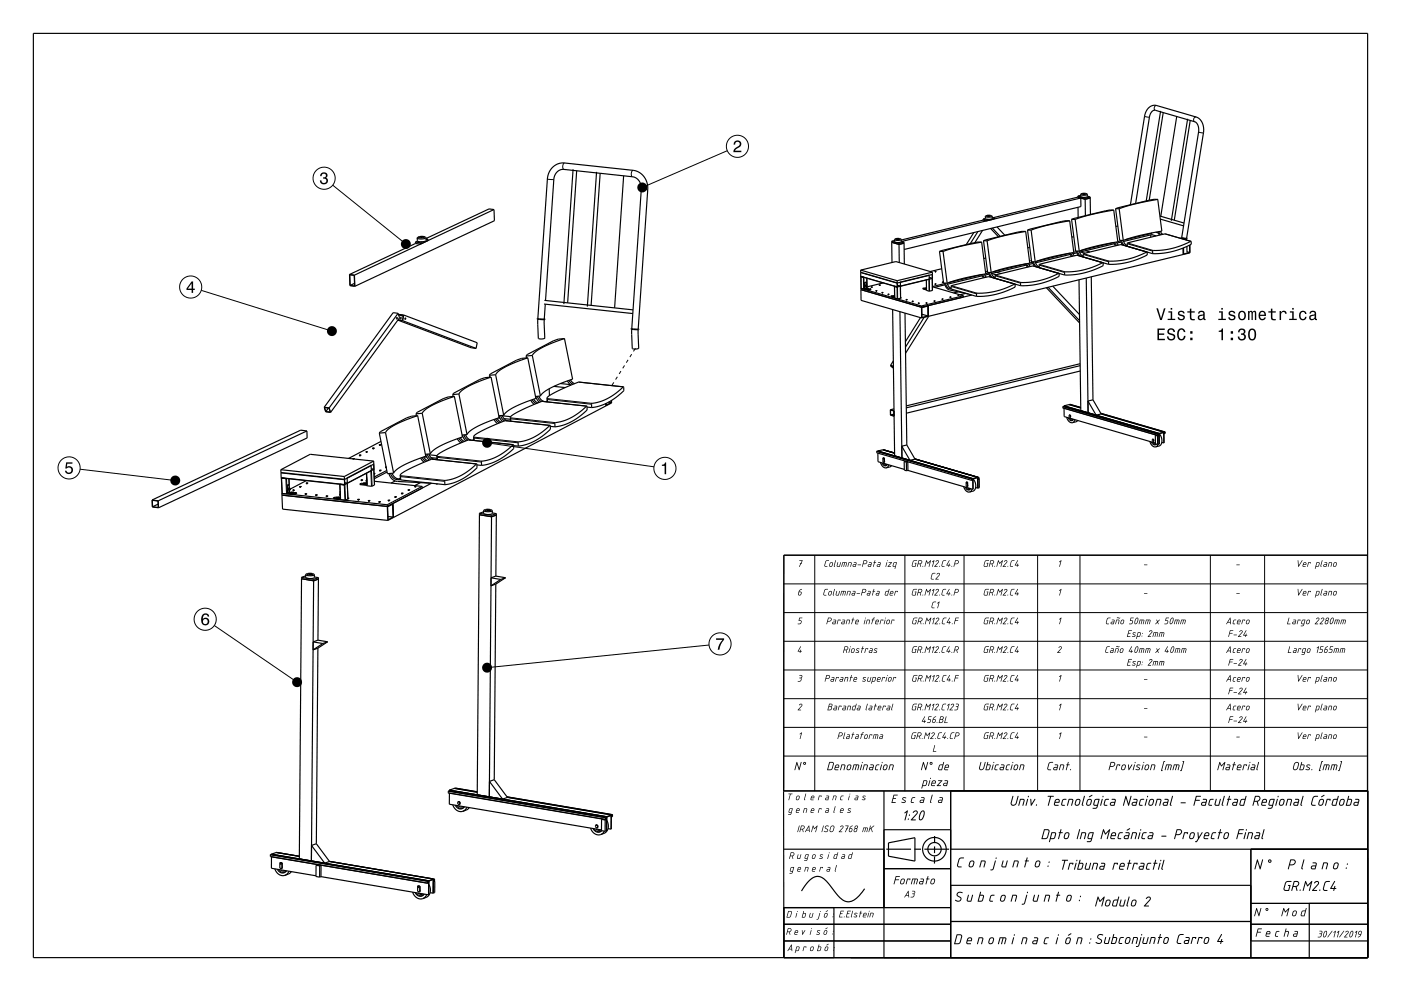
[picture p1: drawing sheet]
<svg xmlns="http://www.w3.org/2000/svg" width="420mm" height="297mm" viewBox="0 0 420 297" stroke-linecap="round" stroke-linejoin="round" font-family="sans-serif">
<g fill="none" stroke="#000" stroke-width=".35">
<path d="M10 10h400v277h-400zM347.9 33.2l-4.3 27M348.7 33.7l-4.2 26.3M352.8 34.9l-4.8 29.9M356 35.6l-4.8 30.6M356.8 36.1l-4.8 29.9M171.8 50.8l-2.8 40.3M172.9 51.2l-2.7 39.6M178.8 51.5l-2.7 40.4M179.9 51.9l-2.7 39.6M187 52.7l-2.7 39.6M323.1 58.8l2.2 .6"/>
<path d="M323.1 58.8v.3M323.1 59.1l2.2 .6M323.1 59.1l-25.3 6.1M324 58.6l-.9 .2M324.4 58l-.4 .3M324.7 58.1h.5zM325.3 59.4v.3M325.3 59.7l.1 4.9M325.5 58h-1.1M325.5 58l.1 .2-.7 .1-.5-.1v-.2M325.5 58l.5 .2M326 58.2v.7l-1 .3-1-.2v-.7"/>
<path d="M326 58.2l-1 .3-1-.2M326 58.8l.8 .2M326.8 59l-1.5 .4M326.8 59v.4M326.8 59.4l-1.5 .3M326.8 59.4l.1 4.9M347.1 59.8l1.2 9.5-6.7 1.3-4.9 1.5M347.1 59.8l-2.5 .2-10.2 2.5M347.1 59.8l-7.3 1.4-4.3 1.4M124.5 72.6l1.5 .1M124.5 72.6l.1 .4M124.6 73l-19.8 9.3"/>
<path d="M125.2 72.3l-.7 .3M125.7 71l-.6 .3M126 72.7v.5l-1.4-.2M126.1 71.1h.6zM126.7 72.4l-.7 .3M127.1 70.9l.1 .3-.8 .1-.8-.1 .1-.2M127.1 70.9l-1.4 .1M127.1 70.9l.6 .3M127.7 71.2v.9l-1.2 .4-1.3-.2-.1-1M127.7 71.2l-.4 .3-1 .1-1.2-.3M127.7 71.6l.6 .1M128.3 71.7v.4"/>
<path d="M128.3 71.7l-.6 .2M148.1 62.8l-41.8 19.7M148.1 62.8l.1 3.4-41.8 19.6M148.1 62.8l-1.5-.2-18.9 8.9M267.3 72.3l2.2 .6M267.3 72.3v.3M267.3 72.6l2.2 .7M267.3 72.6l.1 6.1M268.2 72.1l-.9 .2M268.6 71.5l-.4 .3M268.9 71.6h.5zM269.5 72.9v.4"/>
<path d="M269.5 73.3l.1 5.4M269.7 71.5h-1.1M269.7 71.5l.1 .2-.6 .1-.6-.1v-.2M269.7 71.5l.5 .3M270.2 71.8l-.1 .7-.9 .2-1-.2v-.7M270.2 71.8l-1.1 .3-.9-.3M270.2 72.3l.8 .3M270.3 72.4l53.7-13.1v2.6l-53 12.9M271 72.6l-1.5 .3M271 72.6v.3M271 72.9l-1.5 .4M271 72.9l.1 6.2"/>
<path d="M281.6 75.3l1.3 9.5 1.1 .1M281.6 75.3l1.1 .1M282.7 75.4l1.3 9.5M291.9 69.7l-2.2 3.6M293.2 69.4l-2.3 3.6M294.3 72.6l1.2 9.5-7.3 1.4-4.2 1.4M294.3 72.6l-2.5 .2-10.2 2.5M294.3 72.6l-6.7 1.3-4.9 1.5M294.5 69.1l-2.2 3.6M294.7 65.7l.9 .2M294.7 65.7v.3M294.7 66l-24.5 5.9"/>
<path d="M294.8 72.1l1.3 9.5 1 .1M294.8 72.1l1.1 .1M295.4 64.8v.7M295.4 65.5l-.7 .2M295.5 77.3l-.6 .2M295.6 65.9v.3l-.9-.2M295.8 64.6l-.4 .2M295.9 72.2l1.2 9.5M296.2 64.7h.5zM296.3 65.7l-.7 .2M297 64.6h-1.2M297 64.6v.1l-.6 .2-.6-.1v-.2"/>
<path d="M297 64.6l.4 .2M297 68.5l2.3 2.5M297.4 64.8v.7l-.2 .1-1.1 .1-.7-.2M297.4 64.8l-.9 .3-1.1-.3M297.4 65.1l.7 .2M297.5 68.4l2.3 2.4M298.1 65.3l-.7 .2M298.1 65.3v.3M298.9 68l2.3 2.5M307.5 69.4l1.2 9.5-7.3 1.4-4.3 1.4M307.5 69.4l-2.5 .2-10.2 2.5M307.5 69.4l-7.3 1.4-4.3 1.4"/>
<path d="M307.7 79.4l-10.4 2.6 1.3 .4M307.8 79l.6 1M308 68.9l1.3 9.5 1 .1M308 68.9l1.1 .1M308.3 78.9l.6 1M308.7 74.1l-.6 .2M309.1 78.2h.1M309.1 78.1v.1M309.1 78.1h.1M309.1 78.1l.1 .1M309.1 69l1.2 9.5M309.2 78.1h-.1"/>
<path d="M309.2 78.2h.1M309.6 78.5h.1M309.6 78.5l.5 1.3M309.6 78.6l-.9 .2M309.7 79l-1.3 .3M309.8 78.5h.1M309.9 78.5l.3 .9 .7 .6M310.4 78.5l.4 .9 .7 .5M320.7 66.2l1.2 9.5-6.7 1.3-4.9 1.5M320.7 66.2l-2.5 .2-10.2 2.5M320.7 66.2l-6.7 1.3-4.9 1.5M320.7 75.9l.5 1"/>
<path d="M320.7 75.9l-9.9 2.4M320.9 76.2l-10.4 2.6M321 75.8l.6 1M321.2 65.7l1.3 9.5 1 .1M321.2 65.7l1.1 .1M321.5 75.7l.6 1M321.9 70.9l-.6 .2M322.3 65.8l1.2 9.5M322.4 74.9v.1M322.4 75h.1M322.4 74.9h.1M322.8 75.3l.5 1.3"/>
<path d="M322.8 75.4l-.9 .2M322.9 75.8l-1.3 .3M323 75.3h.1M323.1 75.3l.3 1 .7 .5M323.2 62.1v3.1M323.6 75.3l.4 1 .7 .4M323.9 75.5l1.4 .4M324.2 76.9l.5 .1M325.4 75.1l1.3 .4M329.9 78.5h.1M330.7 78.9v.7l-4.4 1.8-3.5 .8-3.6 .2M330.7 78.9l-.1-.2-3.3 1.4-2.7 .8-2.7 .5-2.7 .1v.9"/>
<path d="M330.9 78.8l-.2 .1M332.4 79.2l-9.5-2.7-11.3 2.7-.1 1-.5-.1M332.4 78.3l2.7-.1 2.7-.5 6.1-2.1v.8l-.6 .3-2.8 1.2-2.8 .8-2.7 .4-2.6 .1zM333.9 63l1.2 9.5-7.3 1.4-4.3 1.4M333.9 63l-2.5 .2-10.2 2.5M333.9 63l-6.7 1.3-4.9 1.5M334.1 73l-10.4 2.6M334.2 72.6l.6 1M334.4 73.7l-.5-1-9.9 2.4M334.4 62.5l1.3 9.5 1 .1M334.4 62.5l1.1 .1M334.7 72.5l.6 1"/>
<path d="M335.1 67.7l-.6 .2M335.5 62.6l1.2 9.5M335.6 71.8h.1M335.6 71.7v.1M336 72l.5 1.4M336 72.2l-.9 .2M336.1 72.5l-1.3 .4M336.2 72.1l.4 .9 .7 .6M336.8 72.1l.4 .9 .7 .5M337.4 73.7l.5 .1M338.9 61.4l4.2-26.6 .9-2.1 1.2-1 1.4-.1 12.5 3.7 .8 .7 .6 1 .3 1.3v1.3l-5.1 31.8M340.4 61l4.2-26 .5-1.3 .6-.6 .6-.1 12.2 3.7 .7 1.1 .1 1.7-5 31.7 1.5 .2"/>
<path d="M343.1 75.3h.1M344.1 75.6l-.2 .1M345 70.4v.7M345 69.9h.3M345.3 69.9l-8.1 2M345.3 69.9v.4M345.3 70.3l1.3 .4M345.3 70.3l-8.5 2.1M345.6 76l-9.5-2.7-11.3 2.7-.1 1M346.5 69.6l.7 .2M347.1 69.5l.5 1M347.4 69.4l.6 1"/>
<path d="M347.7 64.7l7.3 2.1M347.8 65.7l7 2M347.9 69.3l.6 1M348.4 70.1l.3 .1M354.2 71.3v.2M354.3 71.1l-.1 .2 .8 .2 .8 .1-.1-.3M354.7 74.3v2M354.8 74.3v1.8l1.8-.4M355.7 71.6v.3M355.8 73.9v1.8M355.8 75.4l.8 .3M356.6 73.5v2.2"/>
<path d="M356.7 73.4l.1 2.4-80.5 19.5M357 72.3l.1 .9-4.1 1.7-3.8 .9-3.6 .2M357 72.3l-7.7-2.2-11.3 2.7-.1 1M357 72.3l-2.9 1.3-2.7 .9-2.7 .4-3 .2-.1 .9M104.8 82.3l.1 3.3 1.5 .2M104.8 82.3l1.5 .2M104.9 82.4l1.3 .1 .1 3.2-1.3-.2zM106.3 82.5l.1 3.3M106.3 84.9l-1.3 .6M118.9 95.2l.1 .4zM119 95.2l-.1 .4M119.3 93.9l.5 1.3-20.7 28.4"/>
<path d="M119.3 93.9l-1.4-.2-20.7 28.4M119.3 93.9l-20.6 28.4M119.6 94.3l1.3 .5M119.6 94.3v.3M119.6 94.3l1.3 .2-.2 1.5-1.4-.2M120.1 95.1v.4zM120.1 95.1l-.1 .4M120.7 96.1l-1.4-.2 21.9 8.3 1.5 .2M120.7 96.1l22 8.3M121 94.4l-1.4-.2-.1 .2M121 94.4l-.3 1.7M121 94.4l22.1 8.3-.4 1.7"/>
<path d="M121.5 95.3v.4zM121.5 95.3l-.1 .4M161.2 95.7l.2 5.7 .6 .2 1.3-.3-.1-5.5M161.2 95.4l-.1 .2 .6 .1 1.4 .1v-.2M163.1 95.6l-1.9-.1 2.9-41.9 .8-2.5 1.7-1.7 1.1-.4 1.1-.2 21 2.3 1.8 .6 1.4 1.2 .9 1.7 .3 1.9-2.9 42.1-2-.1M163.1 91.1l26.6 2.9M163.1 95.8h.1M163.2 95.6v.2M163.2 95.6h-.1M163.2 95.6l.1 .1-.1 .1M163.2 90l26.6 2.9M163.2 95.6h.1"/>
<path d="M163.5 91.2l-.3 4.4M163.5 90.1l2.5-36.3 .7-1.9 1-.9 1.2-.2 21.2 2.3 .9 .4 .7 .8 .4 1 .2 1.1-2.9 42.1M189.4 98.4l-.1 .3 1.1 .1h1.1l-.2-.2M189.4 98.4h.1M189.4 98.7l.1 5.7 .7 .2 1.3-.3-.2-5.5M258 81v.6M258 81l11 3.1M258 81l10.6-2.6 10.9 3.2M258 81.6l11 3.2M258.1 81.6v1.3M258.1 82.9h.1M258.1 82.9v3.5"/>
<path d="M258.1 86.4l18.1 5.3M258.1 82.9l10.9 3.1M258.1 86.4v.4M258.1 86.8v3.2l18.2 5.3M258.1 86.8l18.2 5.3M258.1 82.9l.8 .2M258.1 86.4h.1M258.8 83.1h.1M259.2 84.7l.6-.1v.8M259.2 84.7l.1 1.8 1.2 .5M259.2 84.7v1.9M259.2 86.6l-.3 .1"/>
<path d="M259.2 86.6l1.3 .4M259.4 85.7l.2 .2M259.4 85.7h.1M259.5 85.7l.1 .1M259.5 85.4l-.1 .3M259.5 85.4h.1M259.6 85.8v.1M259.6 85.4l-.1 .3M259.8 85.4l.1 .3-.3 .2M259.8 85.4h-.2M259.8 85.4h-.3M259.8 85.8l.1 .6"/>
<path d="M259.8 86.4l.1 .2M259.9 86.4h.1M259.9 86.4v.1M259.9 86.4h-.1M259.9 86.5h.2M259.9 86.5v.1M259.9 86.6l.2 .1M259.9 83.4v3M260.1 86.5v.2M260.3 86.6h-.4M260.3 86.4h-.4M260.3 86.4h.1"/>
<path d="M260.3 86.4v.1M260.3 86.5h-.2M260.3 86.5l.7 .2M260.3 86.5v.1M260.3 86.6l-.2 .1M260.8 86.6v.1M260.8 86.6h.1M260.8 86.6l.1 .1M260.8 86.6h.2M260.9 86.7h.1M261 86.7v.2l-.5 .1M261 86.7h.1"/>
<path d="M261 86.6h.1M261 86.6l-.1 .1M261 86.6v.1M261.2 86h.1M261.2 86v.1M261.2 86.1h.2M261.3 86h-.1M261.3 86h.1M261.4 86v.1M261.4 86h-.2M261.5 86h.1M261.4 86.1h-.1"/>
<path d="M261.5 86h-.3M261.5 86h-.1M261.5 86l-.1 .1M262.6 87.2h.1M262.6 87.1h.1M262.6 87.2h.2M262.7 87.2h.1M262.8 87.2h-.2M262.8 87.1h-.2M262.8 87.1h.1M262.8 87.1l.1 .1M262.9 87.2h-.2"/>
<path d="M262.9 87.2h-.1M262.9 87.2h.1M263.6 85.4v.1M263.6 85.4h.1M263.6 85.4h.2M263.6 85.5h.2M263.6 85.5h.1M263.7 85.4l-.1 .1M263.7 85.4l.1 .1M263.8 85.5h.1M263.8 85.5h-.1M263.8 85.4h.1"/>
<path d="M263.9 85.4l-.1 .1M264.4 87.7v.1M264.4 87.7h.1M264.4 87.7h.2M264.4 87.8h.2M264.6 87.7v.1M264.6 87.8h-.1M264.6 87.6l-.2 .1M264.6 87.6v.1M264.6 87.7h.1M264.7 87.7h-.1M264.7 87.8h-.1"/>
<path d="M264.7 87.7v.1M264.8 84.8l-4.9 1.2M266.2 88.2h.1M266.2 88.2l.1 .1M266.3 88.3h.1M266.3 88.2v.1M266.3 88.2h-.1M266.3 88.2h.1M266.4 88.2v.1M266.5 88.3h-.2M266.5 88.2h.1M266.5 88.2h-.2"/>
<path d="M266.5 88.2h-.1M266.5 88.2l-.1 .1M267.1 88.8h.1M267.1 88.8l1.1 .4M267.1 88.8l1.1 .3M267.6 92.8l.6 43.8M267.6 88.6h.1M267.6 88.6l-.5 .2M267.6 88.6l.2 .1M267.7 88.7l.1 .1M267.7 88.7l.1 .2M267.7 88.7h.1"/>
<path d="M267.8 88.7h-.1M267.8 88.8h.2M267.8 88.9h.2M267.8 88.8v.1M268 88.8v.1M268.1 88.9h-.3M268.1 88.7h-.3M268.1 88.7h.1M268.1 88.7l.1 .1M268.2 85.8h.1M268.1 85.8h.1M268.1 85.8l.1 3.6"/>
<path d="M268.2 85.8l.9 .2M268.2 88.7h.1M268.2 88.8h-.2M268.2 88.8h.1M268.2 88.8v.1M268.2 88.9h-.2M268.2 88.7h-.1M269 86h.1M269 84.1v.7M269 84.8v.1M269 85.9v.1M269.8 93.4l.6 43.9-.1-3.6"/>
<path d="M269.9 84.6h.1M269.9 84.6l-.9 .2v1.2M269.9 84.5v.1M269.9 85.8l.1 3.6M269.9 84.6v1.1M269.9 84.5l.1 .1M269.9 85.7v.1M270 89.4h.1M270 85.7l-.1 .1M270 85.7h.1M270 89.2h.1M270 89.3v.1"/>
<path d="M270.1 89.3l-.1 .1M270.1 89.2l-.1 .1M270.1 89.2h.1M270.1 89.3l-1.1 .3M270.1 89.3h-.1M270.1 89.3h.1M271.3 93.8l.6 39.6M271.7 89.8v.1M271.7 89.8h.1M271.7 89.9h.1M271.8 89.8v.1M271.9 89.9h-.2"/>
<path d="M271.9 89.8h-.2M271.9 89.8h.1M271.9 89.8h-.1M271.9 89.8v.1M271.9 89.9h-.1M273.5 90.3h.1M273.5 90.3v.1M273.5 90.4h.1M273.6 90.3h.1M273.6 90.3v.1M273.7 90.4h-.2M273.7 90.3h-.2"/>
<path d="M273.7 90.3h.1M273.7 90.3h-.1M273.7 90.3l-.1 .1M275.3 90.8v.1M275.3 90.8h.1M275.3 90.9h.2M275.3 90.8h.2M275.3 90.9h.1M275.5 90.9h.1M275.5 90.8h-.2M275.5 90.8h.1M275.5 90.9h-.1"/>
<path d="M275.6 90.9h-.1M275.9 95.2l-4.5 7.2M276.2 91.7l.1 .4M276.3 92.1v3.2M276.4 92.2l1.8-.5v3l-1.8 .4zM276.4 94.2l1.8 .5M276.7 86.5h.1M276.7 86.5l1 .4M276.7 86.5l1 .3M277 95.1l-5.6 8.9M277.4 86.4l-.7 .1M277.4 86.4v.2"/>
<path d="M277.4 86.4h.1M277.4 86.4l.2 .1M277.4 86.6h.3M277.6 90.8h.1M277.6 90.8l.1 .1M277.6 86.5l.1 .1M277.7 90.8h-.1M277.7 90.8h.1M277.7 90.9h.1M277.7 90.8v.1M277.7 83.9v3.1M277.7 86.3l-.3 .1"/>
<path d="M277.7 87h.1M277.8 90.8v.1M277.8 90.7l-.1 .1M277.9 90.8h.1M277.9 90.9h-.2M277.9 90.8h-.2M277.9 90.8h-.1M277.9 90.8l-.1 .1M278.3 91.6v3.2M278.4 94.8l-6.9 11.1M278.5 83.7h.1M278.5 82.5l-8.6 2.1"/>
<path d="M278.5 83.7l-9.4 2.3M278.6 82.5v1.1M278.6 82.5h.1M278.6 83.6h.1M278.6 83.7h.1M279.4 82.2h.1M279.4 82.3h.1M279.4 82.3l-.8 .2M279.5 82.2h.1M279.5 83.5h.1M279.5 83.5l-.9 .2M279.5 82.3h.1"/>
<path d="M279.5 82.2v1.3M279.5 82.3v1.2M279.5 83.5v3.5l-.9 .3-.8-.3M279.5 81.6l-.1 .6M279.5 81.6l-10.5 2.5M279.5 85.9l9.3 2.7M280 90.2h.1M280 90.2v.1M280 90.3h.2M280.1 90.2h-.1M280.1 90.2h.1M280.2 90.2v.1"/>
<path d="M280.2 90.2h-.2M280.3 90.2h.1M280.2 90.3h-.1M280.3 90.2h-.3M280.3 90.2h-.1M280.3 90.2l-.1 .1M280.3 85.1h.1M280.3 85.1v.1M280.3 85.2h.1M280.3 81.4h.1M280.3 81.4l.1 .1M280.3 85.1h.2"/>
<path d="M280.3 85.2h.2M280.4 81.4h-.1M280.4 81.5h.1M280.4 81.4v.1M280.4 85.2h.1M280.4 81.4h.1M280.5 85.1v.1M280.5 81.4v.1M280.5 81.3l-.1 .1M280.6 81.3h.1M280.5 85.2h.1M280.5 85.1h-.2"/>
<path d="M280.6 81.5h-.2M280.6 85.1h.1M280.6 81.3l-.2 .1M280.6 81.3v.1M280.6 81.4h.1M280.6 85.1h-.1M280.6 85.1l-.1 .1M280.6 81.4h-.1M280.6 81.4l-.1 .1M282.3 80.5l-3.4 .9M282.4 89.7h.1M282.4 89.6v.1"/>
<path d="M282.4 89.6h.1M282.4 89.6l.2 .1M282.4 89.6h.2M282.4 89.7h.2M282.5 84.6l.1 .1M282.5 84.6h.1M282.6 84.6h.1M282.6 84.7h.1M282.6 89.7h.1M282.6 89.7h-.1M282.6 89.6h.1M282.7 89.6l-.1 .1"/>
<path d="M282.7 84.6v.1M282.8 84.7h-.1M282.8 84.5l-.2 .1M282.8 84.6h.1M282.8 84.6h-.1M282.8 84.6v.1M283.2 84.9l.4 1.2 .8 .7 6 1.3M283.2 85l-3.7 .9M283.3 85.4l-3.2 .7M283.4 84.9l.6 1.2 1.1 .5M284 84.9l.4 1 .7 .4M284.8 89.1h.1"/>
<path d="M284.8 89v.1M284.8 89h.1M284.8 89.1h.2M285 89.1h.1M285 89.1h-.2M285 89h-.2M285 89h.1M285.1 89.1h-.1M285.1 89.1h.1M287.2 88.5h.1M287.2 88.5v.1M287.2 88.4v.1"/>
<path d="M287.2 88.6h.1M287.3 87.5l-1.4 .3M287.3 88.5v.1M287.4 88.6h-.2M287.4 88.4h-.2M287.4 88.4h.1M287.4 88.5h-.1M287.4 88.5l-.1 .1M288.8 88.6l-12.6 3.1M288.8 88.6v.4M289.5 87.9l-1.7 .4M291.3 88.4l-15 3.7"/>
<path d="M294.5 82.6l-10.4 2.6M294.6 82.2l.6 1M294.8 83.3l-.5-1-9.9 2.4M295.1 82.1l.6 1M295.8 81.4h.1M295.8 81.3v.1M295.8 81.3l.2 .1zM295.8 81.3h.1M295.8 81.4h.2M295.8 81.4l.2 .1M296 81.4v.1M296 81.5h.1"/>
<path d="M296 81.4h.1M296.4 81.7l.5 1.3M296.4 81.8l-.9 .2M296.5 82.2l-1.3 .3M296.7 81.7h.1M296.7 81.7l.3 1 .7 .5M297.2 81.7l.4 .9 .7 .5M298.8 81.6l1.3 .4M303.5 84.9h.1M304.3 85.3v.7l-4.1 1.7-3.8 .9-3.6 .2M304.3 85.3l-.1-.2-2.9 1.3-3.1 .9-2.7 .5-2.6 .1-.1 .9M304.5 85.2l-.2 .1"/>
<path d="M306 85.6l-9.5-2.7-11.3 2.8-.1 .9 7.7 2.2M308 80.1l-.5-1-9.9 2.4M313.7 86.2l9.9 10.5M314.2 86.1l9.4 10M315.6 85.8l8 8.5M316.7 81.7h.1M317.5 82.1v.7l-4.4 1.8-3.5 .8-3.6 .2M317.5 82.1l-.1-.2-2.9 1.3-3.1 .9-2.7 .5-2.6 .1-.1 .9M317.7 82l-.2 .1M319.2 82.4l-9.5-2.7-11.3 2.7-.1 1-.5-.1M323.5 83.9l.5 39.2M325.6 83.3l.6 40.4"/>
<path d="M327.2 83l.5 36.8M135.7 118.2l.1 .6M136.2 118.8l2.4 12.2-6.5 2.6-2.2 1.4-.9 1M136.2 118.8l-1.8 .2-1.5 .5-7.9 4.1-.3 .4M136.2 118.8l-6.6 2.6-2 1.3-1 1.2M137.6 118.1l2.4 12.1M137.6 118.1l-1.9 .1M146.7 112.5l.1 .6M147.2 113l2.4 12.2-6.5 2.6-2.1 1.3-1 1.1M147.2 113l-1.8 .2-1.5 .5-7.9 4.1-.3 .4M147.2 113l-6.6 2.7-2.1 1.3-.9 1.1M148.6 112.3l2.4 12.2"/>
<path d="M148.6 112.3l-1.9 .2M157.7 106.7l.1 .6M158.2 107.2l2.5 12.2-6.6 2.7-2 1.2-1.1 1.2M158.2 107.2l-1.8 .2-1.5 .5-7.9 4.1-.3 .5M158.2 107.2l-6.6 2.7-2 1.3-1 1.1M159.1 119.9l1.1 1.3M159.6 119.8l1.2 1.1M159.6 106.5l2.4 12.2M159.6 106.5l-1.9 .2M160 119.6l.5 .7 .7 .5M160.6 118.8l.4 1 .7 .8M161.1 118.8h.1"/>
<path d="M161.1 118.8l.5 1 .7 .6M161.6 118.7l.5 1 1 .6M162 118.7l-1.5 .1M164 119.3l.1 1.1M164 119.3v1.1M164.6 116.5l.1 2.1M166 115.8l3.4 .4M168 114.9l3 .4M169.2 101.5l2.5 12.1-6.6 2.7-2 1.2-1.1 1.2M169.2 101.5l-1.8 .1-1.5 .6-7.9 4.1-.3 .4M169.2 101.5l-6.6 2.6-2 1.3-1 1.1M170.1 114.2l1.1 1.2"/>
<path d="M170.6 114l.5 .7 .7 .5M171 113.8l.5 .7 .8 .5M186.9 115.9l.1 1.2-3.2 2.6-3.3 1.7-3.1 .7M186.9 115.9l-13.4-1.4-7 3-1.9 1.2-.6 .6M186.9 115.9l-2.5 2.2-2.4 1.4-2.3 .9-2.3 .5v1.2M267 109.5l.7 .8M267 109.5l.8 .3M267.7 110.3h.1M267.7 110.2l.1 .1M267.8 108.2l-.8 1.3M267.8 109.8l-.8-.2 .7 .6M267.8 109.8h.1"/>
<path d="M267.8 110l-.1 .2M323.8 109l-52.1 12.6M323.8 109.6l-52.1 12.6M323.8 111.2l-52.1 12.6M327.7 119.8l2.4 4.3M327.7 119.8l-1.5 .4 2.4 4.2 1.5-.3M92 129.2l-1.8-.3-44.6 20.9M92 129.2l.1 2.1-44.6 20.9M92 129.2l-44.6 20.9M97.2 122.1l.4 1.3M97.2 122.1l1.5 .2M97.3 122.1l1.3 .2 .4 1.2-1.3-.2z"/>
<path d="M97.6 123.4l1.5 .2M98.4 122.3l-.7 1M98.7 122.3l.4 1.3M105.8 137.5h.2M105.8 137.5h.1M106 137.5h.1M106.1 137.5h.1M106.1 137.5h-.3M106.1 137.5h-.1M106.1 137.5v.1M107.7 136.5h.1M107.7 136.5l.1 .1"/>
<path d="M107.8 136.4l-.1 .1M107.8 136.5v.1M108 136.5h-.2M108 136.5v.1M108 136.6h-.2M108 136.4h.1M108 136.4h-.2M108.1 136.4l-.1 .1M108.1 136.4v.1M108.1 136.5l-.1 .1M109.7 135.4h.1M109.7 135.4l.1 .1"/>
<path d="M109.8 135.4h-.1M109.8 135.4v.1M110 135.4h-.2M110 135.4v.1M110 135.5h-.2M110 135.4h.1M110.1 135.4h-.1M110.1 135.4l-.1 .1M111.2 139.5l-7.2 3.7M111.7 134.4h.1M111.7 134.4v.1M111.7 134.5h.1"/>
<path d="M111.8 134.3l-.1 .1M111.8 134.4v.1M112 134.4h-.2M112 134.4v.1M112 139.1l-.7 .4v1.5M112 134.5h-.2M112 139.1h.1M112 139.1v.1M112 139.1l.1 .1M112 138.2l.1 .8M112 138.2l-8.8 4.6M112 138.2l-19-2-8.8 4.6"/>
<path d="M112 134.3h.1M112 134.3h-.2M112.1 139l-.1 .1M112.1 139.2v1.4M112.1 134.3l-.1 .1M112.1 134.3v.1M112.1 134.4l-.1 .1M113.7 133.3l.1 .1M113.7 129.8l2.4 12.2 1.9-.2M113.8 133.3h-.1M113.8 133.4h.1M114 133.3l-.2 .1"/>
<path d="M114 133.3v.1M114 133.4h-.2M114 133.3h.1M114 133.3h-.2M114.1 133.3h-.1M114.1 133.3l-.1 .1M114.2 132.3l-9.7 5.1M115.6 129.6l2.4 12.2M115.6 129.6l-1.9 .2M115.6 140h.1M115.7 140h.1M124.7 124l.1 .6"/>
<path d="M125.2 124.6l2.4 12.1-6.5 2.7-2.1 1.3-1 1.1M125.2 124.6l-1.8 .1-1.6 .6-7.8 4.1-.3 .4M125.2 124.6l-6.6 2.6-2.1 1.4-.9 1M126.1 137.3l1.1 1.2M126.6 137.1l.5 .8 .7 .4M126.6 123.9l2.4 12.1M126.6 123.9l-1.9 .1M127 136.9l.6 .8 .6 .4M127.1 136.9l.9 .1M127.6 136.1v.1M127.6 136.2l.4 1 .7 .7M128.1 136.1h.1"/>
<path d="M128.1 136.1l.4 .9 .7 .7M128.6 136.1l.6 1 .9 .6M128.7 136.3l2.3 .3M129 136l-1.4 .2M129.2 137.2l1.8 .2M131 136.6l.1 1.2M131 136.6v1.2M137.1 131.5l1.1 1.2M137.6 131.3l1.2 1.2M138 131.2l.5 .7 .7 .4M138.6 130.4l.5 1.1 .6 .6M139.1 130.3v.1"/>
<path d="M139.1 130.4l.4 .9 .7 .6M139.6 130.3l.5 1 1 .6M140 130.2l-1.5 .2M142 130.9l.1 1.1M142 130.9v1.1M142 131.8l-.3 .2M142.8 139.1l-2.2 1.8-2.3 1.6-2.3 1-2.6 .5v1.3M142.9 139h.1M142.9 139l.1 1.2-3.2 2.6-3.3 1.7-3.1 .8M142.9 139l-13.4-1.4-7 3.1-2 1.1-.5 .6M143 139.3l1.4 .2M148.1 125.7l1.1 1.3"/>
<path d="M148.6 125.6l.5 .7 .7 .4M149 125.4l.6 .7 .6 .4M149.4 125.3h.5M149.6 124.6l.5 1.1 .6 .7M150.1 124.5v.1M150.1 124.6l.4 .8 .7 .7M150.6 124.5l.6 1 .9 .6M150.6 124.6l2.5 .3M151 124.5l-1.5 .1M151.1 125.5l1.9 .2M153 125.1l.1 1.1M153 125.1v1.1"/>
<path d="M153.8 133.3l-3.6 2.9a18.6 18.6 0 0 1-5.9 2.2l.1 1.1M153.9 133.3h.1M153.9 133.3l.1 1.1-3.5 2.9-3 1.4-3.1 .8M153.9 133.3l-13.4-1.5-6.8 3-2 1.1-.7 .7M154 133.6l1.4 .1M164 120.2l-.3 .2M164.9 127.5l.1 1.1-2 1.8a14.8 14.8 0 0 1-7.6 3.3M164.9 127.5l-13.4-1.4-7 3-1.9 1.1-.6 .7M164.9 127.5l-2.2 1.9-2.4 1.5-2.3 1-2.6 .5v1.3M165 127.8l1.4 .1M175.9 121.7l.1 1.2-2.3 2a14.6 14.6 0 0 1-7.3 3M175.9 121.7l-13.4-1.4-6.8 2.9-2 1.1-.7 .8"/>
<path d="M175.9 121.7l-2.2 1.9-2.4 1.5-2.3 1-2.6 .6v1.2M176 122l1.4 .1M181.6 120.9l.1 .7M181.7 121.6l-63.7 33.5M182.4 120.5l.9 .1M183.2 120.1l.1 .5M183.3 120.6l-1.6 .8v-.5M183.3 120v.8l-1.6 .8M263.1 135.2l-.3 .1v.4l28.8 8.3M263.1 135.2h.1M263.1 135.2l28.5 8.2M263.2 135.8v2.6l7.9 2.3"/>
<path d="M264 138.6l.7 1.2 1 .4M264.4 138.7l.9 .9h.4l.3-.4M264.7 134.8l-1.5 .4M264.7 134.8l3.5 1-3.2-1M264.7 137.2l.4 .1M264.7 137.2v1.3l.4 .1M264.7 134.8h.1M264.9 137.4v.2M264.9 138.5l.1 .1M265 134.8v.1M265.1 137.3v1.3M265.1 137.3h.1"/>
<path d="M265.1 137.3l.1 1M265.1 138.2l.1 .1M265.2 138.3l-.1 .3M265.2 138.3v.1M266.5 139.3l-.3 .6-.5 .3M266.9 122.8v1.6l1.1 .3v-1.6M266.9 122.8l1.1 .3M267.3 139.6l-.5 .3-1.1 .3M268 123.2l-1-.3v1.5l1-.3M268 122.5l-1.1 .3M270.3 133.7l2.5 4.3 1.5-.4M271.1 138.3v2.6l.7 .2"/>
<path d="M271.1 138.3l1.1 .1M271.1 138.3l.6 .2M271.7 138.5l.1 2.6M271.9 133.4l-1.6 .3M271.9 133.4l2.4 4.2M272.2 138.4l-.5 .1M272.2 138.4v2.6M274.3 137.5l19.2 5.6M274.3 137.6l18.8 5.5M318.6 121.8l.1 .5 28.4 8.2M318.6 121.8l28.5 8.3M318.7 121.8h-.1"/>
<path d="M318.9 121.6l28.5 8.3M318.9 121.6v.3M319 122.4v2.4l27.4 8M319.8 125.1l.7 1.2 1 .4M320.2 125.2l.8 .9 .5-.1 .3-.3M320.5 121.3l3.5 1M320.5 121.3l-1.6 .3M320.6 124.4l.3 .3-.1 .3M320.6 124.4l-.1 .4 .3 .2M320.7 124.4h.1M320.7 124.4h-.1M320.7 124.4l.3 .3-.2 .3"/>
<path d="M320.7 125h.1M320.8 124.4h-.2M320.8 121.2h.1M320.8 121.2l-.3 .1M320.8 121.2l3.2 .9M320.8 125h.1M320.9 125h-.1M322.3 125.8l-.3 .6-.5 .3M323.1 126l-.5 .4-1.1 .3M330 123.9l19.3 5.6M330.1 124.1l18.8 5.4M344.7 132.3l.8 1.3 1 .3"/>
<path d="M345.2 132.4l.7 .9 .7-.2M345.6 131.7l.2 .3-.1 .3M345.6 131.7l-.1 .3 .2 .3M345.6 131.6l-.1 .1M345.6 131.6l.3 .3-.1 .4M345.7 131.6l-.1 .1M345.7 132.3h.1M345.8 132.3h.1M345.9 132.2l-.2 .1M346.4 130.5v2.5l.6 .2M346.4 130.5l.6 .1M346.6 130.4l-.2 .1"/>
<path d="M347 130.6v2.6M347.1 130.5h.1M347.1 130.1v.4M347.2 133.2l-.7 .7M347.3 130.5l-.3 .1M347.4 130.4l-.2 .1M347.4 130.4h.1M347.4 129.9l.1 3.2M347.4 129.9v.5M347.4 130.4v.1M347.5 133.1l-.5 .1M347.5 130l.7 1.3 .1 1.4-.5 .8-1.3 .4"/>
<path d="M347.5 130v3.1M347.5 130l1.4-.4v3.2M348.3 132.6l.6 .2M348.9 129.5v3.3M348.9 129.5l-1.5 .4M349 129.5h.2M349 129.8l.2 .1M349 130.1h-.1M349.2 129.5v.4M349.2 129.5h.1M349.2 129.5h-.2M349.3 129.5h.1"/>
<path d="M349.3 129.5l-.1 .4M45.6 149.8l.1 2.1 1.8 .3M45.6 149.8l1.8 .3M45.7 149.9l1.7 .3v1.9l-1.7-.2zM47.4 151.1l-1.7 .8M47.4 150.1l.1 2.1M84.2 140.8v.8M84.2 140.8l19 2M84.2 141.6l19.1 2.1M84.3 141.6v1.7l19.1 2M84.3 143.3h.1M84.3 143.3l.3 4.6"/>
<path d="M84.4 143.3h-.1M84.4 143.3h.1M84.5 147.9l31.6 3.4M84.5 147.9v.5M84.5 148.4l.2 4.2 31.6 3.4M84.5 148.4l31.6 3.4M84.5 148.4h.1M84.5 147.9h.1M84.6 147.9h.1M85.8 143.4h-.1M85.9 143.4h-.2M86.1 145.4l.2 .1 .1 2.3 2 .2 .1 .2"/>
<path d="M86.1 145.4l.1 2.5M86.2 147.9l-.3 .1M86.2 147.9l2.3 .3M86.5 146.7l.2 .2M86.5 146.7h.1M86.5 146.7v.1M86.5 146.4v.2M86.5 146.3v.4M86.5 146.3l.2 .1M86.6 146.7l.1 .2M86.6 143.5l.2 2.8M86.7 146.4l-.1 .3"/>
<path d="M86.7 145.3l-.6 .1M86.8 146.9v.6l.4 .1M86.9 146.3v.2M86.9 146.3l-.2 .1M86.9 146.3h-.4M86.9 146.7l-.2 .2M86.9 146.5l-.1-.2-.1 .3v.3l.2-.2M86.9 146.5v.2M86.9 146.5h.1M87.2 147.6h.1M87.2 147.6l.2 .2M87.3 147.5l-.1 .1"/>
<path d="M87.3 147.5v.1M87.3 147.8h.5M87.3 147.6l.1 .1M87.4 147.7v.1M87.7 147.7h-.3M87.7 147.7v.1M87.7 147.8h-.3M87.8 147.8h.1M87.8 147.5v.1M87.8 147.5h-.5M87.8 147.5l-.5 .1M87.8 146.9h.1"/>
<path d="M87.8 146.9l.1 .1M87.8 147.6l-.1 .1M87.8 147.6l-.1 .2M87.9 147.7l1 .1-.4 .4M87.9 146.9v.1M88.1 146.9h-.2M88.1 146.9v.1M88.1 147h-.2M88.1 146.9h.1M88.2 146.9h-.1M88.2 146.9l-.1 .1M88.3 147.7h.3"/>
<path d="M88.3 147.7h.1M88.4 147.7h-.1M88.6 147.7h.1M88.6 147.6l.1 .1M88.6 147.6l-.2 .1M88.7 147.7h-.1M88.7 147.7v.1M89.8 145.9h.1M89.8 145.9l.1 .1M89.9 145.8h.1M89.9 145.9v.1M90.1 145.9h-.2"/>
<path d="M90.1 145.9v.1M90.1 146h-.2M90.1 145.8h.1M90.1 145.8h-.2M90.2 145.8l-.1 .1M90.2 145.8l-.1 .2M91.5 148l.1 .1M91.5 148l.1 .2M91.5 148h.1M91.6 148.1v.1M91.7 148.1h-.1M91.7 148.1h.1"/>
<path d="M91.7 148.1l-.1 .1M91.8 148.1h-.3M91.8 148h.1M91.8 148h-.3M91.8 144.1l-4.9 2.5M91.8 144.8l.1 .1M91.8 148l-.1 .1M91.8 148v.1M91.8 148.1h-.1M91.9 144.8h-.1M91.9 144.9h.1M92.1 144.8l-.2 .1"/>
<path d="M92.1 144.8v.1M92.1 144.9h-.2M92.1 144.8h.1M92.1 144.8h-.2M92.2 144.8h-.1M92.2 144.8l-.1 .1M94.6 148.4h.1M94.6 148.4v.1M94.6 148.5h.1M94.7 148.3l-.1 .1M94.7 148.4v.1M94.9 148.4h-.2"/>
<path d="M94.9 148.4v.1M94.9 148.5h-.2M94.9 148.3h.1M94.9 148.3h-.2M95 148.3l-.1 .1M95 148.3v.1M95 148.4l-.1 .1M97.8 148.7h.1M97.8 148.7l.1 .1M97.9 148.7v.1M98.1 148.7h-.2M98.1 148.7v.1"/>
<path d="M98.1 148.8h-.2M98.1 148.7h.1M98.1 148.8h-.3M98.1 148.7h-.3M100 149.2l-.1 .2 2.1 .2M100 149.2l2 .2M100 149.2h.1M100.9 149.1h.2M100.9 149.1l.2 .2M100.9 149.1l-.9 .1M101 149l-.1 .1M101 149h.1"/>
<path d="M101.1 149.1v.2M101.4 149.1h-.3M101.4 149.1v.2M101.4 149.3h-.3M101.5 149h.1M101.5 149h-.5M101.5 149.3h-.5M101.5 149l-.1 .1M101.5 149l-.1 .3M101.6 149.1l.4 .1M101.9 145.1v.1M101.9 145.1l.2 4.7"/>
<path d="M101.9 145.1h.1M101.9 148.3l.1 .2M101.9 148.3h.1M101.9 147.2h.1M102 148l-.1 .3M102 148.5h.1M103.2 145.3h.2zM103.2 142.8l.1 .9M103.3 143.7v.1M103.3 143.8v1.4M103.3 145.2l.1 .1M104 143.3l-.7 .5"/>
<path d="M104 143.3l.1 .1M104 143.3h.1M104 143.2h.1M104 143.2l.1 .1M104.1 143.4v1.5M104.1 144.9l-.7 .3M104.1 144.9h.1M104.1 144.9l.2 4.6M104.2 144.8l-.1 .1M104.3 149.5l-.9 .4M104.3 149.3h.1M104.3 149.5h.1"/>
<path d="M104.4 149.4v.1M104.4 149.5h-.1M104.4 149.3v.1M104.4 149.3l.1 .1M104.5 149.4h-.1M104.5 149.4l-.1 .1M107.3 149.7l.1 .1M107.3 149.7h.1M107.4 149.8h.1M107.5 149.7l-.1 .1M107.5 149.7v.1M107.5 149.8h-.1"/>
<path d="M107.6 149.8h-.3M107.6 149.7h.1M107.6 149.7h-.3M107.6 149.7h-.1M107.6 149.7l-.1 .1M107.9 145.1v.1l2.1 .3M108 145l-.1 .1M108 145l1.9 .3M108.2 143.9l.1 .1M108.2 143.9h.1M108.3 143.9h-.1M108.3 143.9h.1"/>
<path d="M108.3 144h.2M108.3 143.9v.1M108.5 143.9h-.2M108.5 143.9v.1M108.5 144h-.2M108.5 144h.1M108.6 143.8v.1M108.6 143.8l-.3 .1M108.6 143.9h-.1M108.6 143.9l-.1 .1M108.9 144.9l-.5-.1-.5 .3M108.9 144.8l.2 .1"/>
<path d="M108.9 144.8l.2 .3M109 144.8h-.1M109.1 144.9v.2M109.4 144.9h-.3M109.4 144.9v.2M109.4 145.1h-.3M109.5 144.8h.1M109.5 144.8h-.5M109.5 145l-.5 .1M109.6 144.8l-.2 .1M109.6 144.8l-.2 .3M109.6 145h.4"/>
<path d="M109.8 144.2l.2 .2M109.8 144.2h.1M109.8 144v.2M109.8 143.9v.1M109.8 143.9h.1M109.9 141.8l.1 3.8 1.5 .1 .8-.4M109.9 143h.1M109.9 143.8l-.1 .1M109.9 144.2h.1M110 144.1l-.1 .1M110 145.3h-.1M110 145.2v.1"/>
<path d="M110.4 150.1h.1M110.4 150.1l.1 .1M110.5 150l-.1 .1M110.5 150.1v.1M110.7 150.1h-.2M110.7 150.1v.1M110.7 150.2h-.2M110.7 150h.1M110.7 150h-.2M110.8 150l-.1 .1M110.8 150l-.1 .2M111.2 141.1l-7 3.7"/>
<path d="M111.3 141.1h.1M111.3 141v.1M111.3 141l-.1 .1M111.3 141.1h-.1M111.3 141h.1M111.4 141h-.1M111.4 141.1h-.1M111.4 141.1h-.2M112.1 140.7h.1M112.1 140.7l.2 4.6M112.1 140.6l-.7 .4M112.1 140.6v.1"/>
<path d="M112.1 141.9h.1M112.2 142.1h.1M112.2 142v.1M112.2 144.2l14.4 1.6M112.2 141.9h.1M112.2 141.9v.1M112.3 145.3h.1M112.3 141.9l-.1 .1M112.3 141.9v.1M112.3 142l-.1 .1M113.6 150.4h.1M113.6 150.4v.1"/>
<path d="M113.6 150.5h.1M113.7 150.4v.1M113.8 141l.1 .1M113.8 141h.1M113.8 140.9h.1M113.8 140.9v.1M113.8 141.1h.3M113.8 150.4h-.1M113.8 150.4l.1 .1M113.9 150.5h-.2M113.9 141v.1M113.9 150.4h.1"/>
<path d="M113.9 150.5h-.3M113.9 150.4h-.3M113.9 150.4h-.1M113.9 150.4v.1M113.9 150.5h.1M114 141h-.1M114 141v.1M114 141.1h-.1M114.1 140.9v.1M114.1 141.1h.1M114.1 140.9h-.3M114.1 140.9l-.3 .1"/>
<path d="M114.1 141h-.1M114.1 141l-.1 .1M115.6 140l.1 .1M115.7 140.1h.1M115.7 140v.1M115.8 140h-.1M116 141l-3.8 2M116 141.5l-3.8 2M116.1 151.3l.2 4.7M116.2 151.9l1.5-.8 .2 3.9-1.5 .8zM116.3 154.8l1.6 .2M116.4 150h.1"/>
<path d="M116.4 150v.1M116.4 150.1h.1M116.4 149.9v.1M116.4 149.9h.1M116.5 150v.1M116.6 141.9v.1M116.6 142l.8 1.4 1.4 .8 10.5 .6M116.6 150h-.1M116.6 150v.1M116.6 150.1h-.1M116.7 149.9v.1M116.7 150.1h-.3"/>
<path d="M116.7 149.9h-.3M116.7 150h-.1M116.7 150h.1M116.7 150l-.1 .1M117.1 141.9h.1M117.1 141.9l.4 .9 .7 .6 1.9 .4M117.6 141.8l.9 1.4 1.5 .4M117.8 150.9h.1M117.8 150.9l.2 4.2M117.8 150.9l-1.7 .9M118 155.1l-1.7 .9M118.4 148.9l.1 .1"/>
<path d="M118.4 148.9h.1M118.5 149h.1M118.5 144.1l-1.2 .7M118.6 148.9l-.1 .1M118.6 148.9v.1M118.6 149h-.1M118.7 148.9h.1M118.7 149h-.3M118.7 148.9h-.3M118.7 148.9h-.1M118.7 148.9l-.1 .1M120 142.4l.1 1.4"/>
<path d="M120 142.4v1.2M120 143.3l-.4 .2M120 143.6l.1 .2M120.1 143.8h.1M120.1 143.8l13.3 1.5M120.4 147.9h.1M120.4 147.9v.1M120.6 147.9h-.2M120.6 147.9v.1M120.6 148h-.2M120.7 148h-.3M120.7 147.8v.1"/>
<path d="M120.7 147.8h-.3M120.7 147.9h-.1M120.7 147.9l-.1 .1M122.3 146.8l.1 .1M122.3 146.8l.1 .2M122.4 146.8h-.1M122.4 146.8h.1M122.4 146.9v.1M122.6 146.9h-.2M122.6 146.9v.1M122.6 147h-.2M122.7 146.8h.1"/>
<path d="M122.7 146.9h-.3M122.7 146.8h-.3M122.7 146.8l-.1 .1M122.7 146.8l-.1 .2M124.3 145.8h.1M124.3 145.8l.1 .1M124.4 145.8h-.1M124.4 145.8v.1M124.6 145.8h-.2M124.6 145.8v.1M124.6 145.9h-.2M124.6 145.7l-.2 .1"/>
<path d="M124.6 145.7h.1M124.6 145.7l.1 .1M124.7 145.8h-.1M124.7 145.8l-.1 .1M126 144.6l-1.7 .9M126.6 145.8l-10.5 5.5M126.6 145.8v.5M129.4 144.8l-13.3 7M130.8 145l.3 .1M131.1 145.1h.1M143.7 154.3l3.7 .6M143.7 153.8l3.7 .6"/>
<path d="M143.7 153.8l-.6 84.4M145 153.4l-1.3 .4M145 153v1l1.2 .2 1.3-.2 .1-.9M145 153l1.2 .4 1.4-.3M145.5 152.7h1.5M145.5 152.7v.2l.7 .1h.8v-.3M145.5 152.7l-.5 .3M146 152.8h.6zM147 152.7l.6 .4M147.4 154.9l-.7 83.9M147.4 154.4v.5M147.6 153.7l1.2 .2"/>
<path d="M148.8 154.4l-1.4 .5M148.8 153.9l-1.4 .5M148.8 153.9l-.1 18.8M272.2 141l19.5 5.6M272.2 141l-.4 .1M288.9 145.8l.7 1.3 1 .4M289.4 146l.8 .8h.4l.4-.4M289.6 144.4l.4 .2M289.6 144.4l.1 1.3 .4 .1M289.7 144.4h-.1M289.7 144.4l.4 .2M289.8 144.6l.1 .2"/>
<path d="M289.9 145.8h.1M290 144.6l.1 1.2M290.1 144.6h-.1M290.1 144.6v.9M290.1 145.4v.2M290.1 145.5v.3M290.1 145.6v.1M291.3 143.5v.5zM291.4 146.6l-.3 .6-.5 .3M291.5 143.5h.1M291.5 143.5l-.2 .1M291.6 143.5h.1"/>
<path d="M291.6 143.4l-.3 .1M291.6 143.4v.1M291.6 143.4l.1 3.2M291.7 143.5l.7 1.3v1.5l-.4 .8-1.4 .4M291.7 143.5v3.1M291.7 143.5l1.3-.3 .1 3.1M292.5 146.1l.6 .2M293.1 143.1l-1.5 .3M293.1 143.1l.1 3.2M293.1 143.1l.1 .4M293.2 143.6h.1M293.2 143.5h.1"/>
<path d="M293.4 143.6h-.2M293.4 143.6h.2M293.5 143.1l-.1 .4-.2 .1M293.5 143.1l-.1 .5M293.6 143.6v2.6l-.5 .1M293.6 143.6l-.5 .1M90.4 173.5l3.6 .6M90.4 173.5l-.7 83.9M90.4 173l3.6 .6M90.4 173v.5M91.6 172.2l.1 1 1.2 .2 1.3-.2v-1M91.6 172.2l1.3 .4 1.3-.4"/>
<path d="M91.6 172.6l-1.2 .4M92.2 171.9h1.5M92.2 171.9v.2l.7 .1 .8-.1v-.2M92.2 171.9l-.6 .3M92.6 172h.7zM93.7 171.9l.5 .3M94 173.6v.5M94 174.1l-.6 83.9M94.2 172.9l1.3 .2M95.5 173.5l-1.5 .6M95.5 173.1l-1.5 .5M95.5 173.1l-.2 18.8"/>
<path d="M147.2 173.2v2.4M147.2 173.2l2.9 .5M148.6 175.1l-1.4 .5M148.6 175.1l-.4 58.6M148.7 172.7l-1.5 .5M148.7 172.7l2.9 .4M150.1 173.7l-2.9 1.9M151.6 173.1l-1.5 .6M151.6 173.1l-3 2M410.1 166.4h-175.1v120.6v-15h50M93.9 192.4v2.4M93.9 192.4l2.9 .5"/>
<path d="M95.3 194.3l-1.4 .5M95.3 194.3l-.5 58.6M95.3 191.9l-1.4 .5M95.3 191.9l2.9 .4M96.8 192.9l-2.9 1.9M98.2 192.3l-1.4 .6M98.2 192.3l-2.9 2M134.4 237.1v.6l47.1 7.9M134.4 237.1l47.2 7.9M134.4 237.1h.1M134.7 236.8v.3M134.7 236.8l47.1 8"/>
<path d="M134.7 237.7v3.3l45.6 7.7M134.7 236.8h.1M136.2 236.3l6.9 1.2M136.2 236.3l-1.5 .5M136.5 236.2h.1M136.5 236.2l-.3 .1M136.5 236.2l6.6 1.1M148.2 233.7l3.9 5.3M148.2 233.7l-1.5 .5 4 5.3 1.4-.5M152 238.8l31.6 5.3M152.1 239l31.2 5.2M234.9 237h175.1"/>
<path d="M265 237v50M285 237v50M81.3 256.8h.1M81.4 256l-.3 .1v.6l47.3 8M81.4 256l47.1 8M81.4 256.8v3.4l13.3 2.3M81.4 256h.1M82.8 255.5l-1.4 .5M82.8 255.5l6.9 1.1M82.9 255.5h-.1M83.9 258.5l.7 .1M83.9 258.5v1.7l.6 .1"/>
<path d="M84 258.5l.6 .1M84 258.5h-.1M84.2 258.8l.1 .2M84.6 258.6l-.1 1.7M84.6 259.7v.4M84.6 258.6h.1M94.8 259.3l-.1 3.4 1.1 .2M94.8 259.3l.4-.1 1 .2M94.8 259.3l1 .2M94.8 252.9l-1.4 .5 3.9 5.3 1.5-.5M94.8 252.9l4 5.3M95.8 259.5v3.4"/>
<path d="M96.2 259.4l-.4 .1M96.2 259.4v3.3M98.8 258.1l31.2 5.3M98.8 258.2l31.1 5.2M135.7 241.2l.5 .9 .8 .8 .9 .3 .9-.1M136.5 241.3l.6 .8 .7 .3 .8-.1 .6-.5M137.3 240.4l.4-.1 .2 .3v.4l-.3 .1M137.4 240.3l.4 .3-.1 .5M137.4 240.3l-.2 .5 .5 .3M137.5 240.2l-.1 .1M137.6 240.2v.1M137.6 240.2l-.2 .1"/>
<path d="M137.9 241l-.2 .1M139.9 241.9l-.4 .7-.7 .5M140.7 242l-.7 .7-1.2 .4M177 248.2l.5 .9 .8 .8 .9 .3 .9-.1M177.8 248.3l.5 .7 .7 .4h.8l.6-.4M178.6 247.4l.3-.2 .3 .3v.5l-.3 .1M178.7 247.3l.4 .3-.1 .4M178.7 247.3l-.2 .5 .5 .2M178.8 247.2l-.1 .1M178.9 247.2h.1M178.9 247.2l-.2 .1M179 248h.1"/>
<path d="M179.1 248h-.1M180.3 245.6v3.3l1.1 .2M180.3 245.6l1.1 .2M180.6 245.5l-.3 .1M181.2 249.1l-1.1 1M181.4 245.8v3.3M181.5 245.6h.1M181.5 245.1v.5M181.5 245.5h.1M181.6 245l-.1 .1M181.6 245.5h.1M181.7 245.6h.1l-.4 .2"/>
<path d="M181.8 245.4l-.2 .1M181.8 249l-.4 .1M181.8 245.4l-.3 .2M181.8 244.8v4.2M181.8 244.8h.1M181.8 244.8v.6M181.9 245.9l.5 1.4-.2 1.3-.8 1-1.3 .5M182.3 248.3l.9 .2M183.2 248.5v-4.1l-1.3 .5-.1 4.1M183.3 244.2l-.1 4.3M183.3 244.2l-1.5 .6M183.3 244.7h.3"/>
<path d="M183.3 244.4v.6M183.4 244.3h.1M183.5 244.2h.1M183.5 244.2l-.1 .1M183.6 244.3h.1M183.6 244.3v.4M183.6 244.1v.6M183.6 244.1l-.3 .2M235 254.5h30M265 248.7h20M265.7 254.5h7.4M274.1 254.5h2"/>
<path d="M274.3 258.1l-7.9-1.5v-4l7.9-1.5v7M277.1 254.5h7.4M280.2 256.7l-.1 2.1M280.2 253.7v2M280.2 250.6v2.1M285 254.5h125M375 254.5v32.5M82.4 260.4l.5 .9 .7 .7 .9 .4 .9-.1M83.1 260.5l.6 .7 .8 .4 .8-.1 .6-.5M84.2 260.2l.2 .1M86.6 261.1l-.4 .7-.8 .5M87.3 261.2l-.7 .7-1.2 .4"/>
<path d="M96.2 262.7l32.3 5.5M96.2 262.7l-.4 .2M123.7 267.4l.5 1 .7 .6 .9 .4 .9-.1M124.5 267.5l.5 .7 .8 .4 .8-.1 .6-.5M125.2 265.5l.7 .1M125.2 265.5v1.7l.6 .1M125.3 265.5h-.1M125.5 267.2l.2 .1M125.5 265.7l.1 .3M125.9 266.7v.4M125.9 265.6l-.1 1.7M127.9 268.1l-.4 .7-.8 .5"/>
<path d="M128.4 264.1h.1M128.4 264.1v.6M128.5 264l-.3 .1v.6v-.5l.2-.1M128.5 264h.1M128.5 264.7h-.1M128.5 264v4.2M128.6 265.1l.4 1.4-.2 1.3-.7 1-1.4 .5M128.9 267.5l.9 .2M129.8 267.7l.1-4.1-1.3 .5-.1 4.1M129.9 267.7h-.1M129.9 264.2h.1M129.9 263.4l.1 .8"/>
<path d="M129.9 263.4l-1.4 .6M129.9 263.4v4.3M130 264.2h.1M130 263.4v.7M130 263.4h-.1M130 263.4l.3 .1M130 264.1h.1M130.2 264.1h.1M130.2 264l-.2 .1M130.2 263.5v.5M130.3 264l-.3 .2M130.3 263.5h-.1"/>
<path d="M130.3 264.1l-.4 .2M130.3 264.1v3.4l-.4 .2M235 277h50M250 272v15M259.2 266.4a7.1 7.1 0 0 1-4.9 3.9 5 5 0 0 1-3.8-2.8l-.7-.8a9.5 9.5 0 0 0-4-4 4 4 0 0 0-4 2.1l-1.5 2.2M265 260.3h20M285 276.2h90M285 265.3h90M375 277h35M375 270.7h35M392.5 270.7v16.3M235 282h50"/>
<path d="M375 282h35"/>
<circle cx="259.7" cy="85.6" r=".2"/>
<circle cx="84.2" cy="258.9" r=".12"/>
<circle cx="280.1" cy="254.5" r="3.5"/>
<circle cx="280.2" cy="254.5" r="2"/>
<circle cx="125.5" cy="265.9" r=".12"/>
</g>
<g fill="none" stroke="#000" stroke-width=".3">
<path d="M343.1 34.9l1.5 .2M346.8 31.6l-.5 .1-.3 .5 .1 .6 .3 .3M358.6 35.1l-.4 .1-.3 .5v.5l.3 .3M359.3 39.6l1.5 .2M99.7 55.5l22 17.6M164.1 53.7l1.9 .1M169.3 48.8l-.4 .3-.2 .6 .1 .7 .3 .4M189.8 51.1l-.4 .2-.1 .7v.7l.3 .3M192.3 56.7l1.9 .1M218 45.2l-25.5 11M309.7 79.7l7.7 2.2M309.9 78.5h.1"/>
<path d="M311.5 79.9l-.5 .2M311.5 79.4l7.6 2.3M311.6 79.2l7.7 2.3M322.9 76.5l7.7 2.2M323.1 75.3h.1M324.7 76.7l-.5 .2M324.7 76.2l7.6 2.3M324.8 76l7.7 2.3M336 73.3l7.8 2.2M336.3 72.1h.1M337.9 73.5l-.5 .2M337.9 73l7.6 2.3"/>
<path d="M338 72.8l7.7 2.3M349.2 70.1l7.8 2.2M60.3 87l39.2 12.2M258 81.7l11 3.2M258 82.8l11 3.2M258.1 82.9l.1 3.5M258.2 82.9h.1M258.8 83.1l.1 3.6M259 83.1v3.6M259.7 84.6l-.5 .1M259.8 84.7l-.5 .1M259.8 86.3l-.5 .1"/>
<path d="M259.8 83.4l.1 2.1M259.9 86.4l-.5 .1M259.9 85.7v.7M261 86.7l-.5 .1M261 86.8l-.5 .1M267.6 88.6l-.5 .2M268.2 85.8v3.6M268.2 85.8h.1M268.9 86l.1 3.6M269 85.5l.9 .3 .1 3.6M269 86h.1M269.1 86v3.6"/>
<path d="M277.2 86.3l-.5 .2M277.7 83.9l.1 3.1M278.5 83.7v3.6M278.5 82.6l-8.7 2M278.5 83.6l-8.5 2.1-1-.2M278.6 83.2l.9 .3v3.6M278.6 83.1l.9 .3M278.6 83.7h.1M278.6 83.7l.1 3.6M279.4 82.3h.1M283.5 84.9h.1M285.1 86.3l-.5 .2"/>
<path d="M285.1 85.9l7.6 2.2M285.2 85.6l7.7 2.3M296.5 82.9l7.7 2.2M296.7 81.7h.1M298.3 83.1l-.5 .2M298.3 82.7l7.6 2.2M298.4 82.4l7.7 2.3M161.2 118.8h-.1M164.1 119.4l13.4 1.5M164.1 119.7l13.2 1.5M173.4 114.5l13.4 1.5M184 114.6l-.6 1"/>
<path d="M185.1 112.9l-.6 .9M186.2 111.2l-.6 .9M187.2 109.5l-.5 .9M188.3 107.8l-.5 .9M189.4 106.2l-.6 .8M190.5 104.4l-.6 .9M111.2 139.6l-7.2 3.8M111.9 139.2h.1M128.2 136.1h-.1M129.4 137.6l13.4 1.5M131 136.8l13.4 1.4M131.1 137.1l13.2 1.4"/>
<path d="M139.2 130.3l-.1 .1M140.4 131.8l13.4 1.5M142 131l13.4 1.4M142.1 131.3l13.2 1.4M146 132.7l50.1 7.2M150.2 124.5l-.1 .1M151.4 126.1l13.4 1.4M153.1 125.2l13.4 1.5M153.1 125.5l13.2 1.4M162.4 120.3l13.4 1.4M262.8 135.3l28.5 8.3M262.9 135.2l28.4 8.3"/>
<path d="M263.1 135.2l28.5 8.2M264.7 138.8l.6 .6h.6M265.2 138.9l.7 .2M318.6 122.2l28.5 8.3M320.5 125.3l.6 .6 .6-.1M320.5 121.2l3.5 1.1M320.8 121.2l3.2 .9M321 125.4l.7 .2M330 123.9l19.2 5.6M330.1 124l18.9 5.5M345.5 132.5l.5 .6h.6M345.9 132.7l.5 .2"/>
<path d="M347.1 130.3l.3 .1M347.1 130.5h.1M349.2 129.5v.1M24 140.6l28.5 3.4M84.2 141.7l19.1 2.1M84.3 143.2l19 2M84.4 143.3l.2 4.6M84.4 143.3h.1M85.2 143.3v.1M85.2 143.4h.1M85.7 143.4l.2 4.6M85.9 143.4l.2 4.6"/>
<path d="M86.6 143.5l.1 1.7M86.6 145.2l-.4 .2M86.7 145.3l-.4 .2M86.8 147.5l-.4 .2M86.9 147.6l-.4 .2M88.8 147.8l-.4 .2M88.9 147.9l-.4 .2M100.4 149l-.4 .2M101.9 145.2l.2 4.6M101.9 145.1v.1M102 149.4h.1M102.7 145.2h.1"/>
<path d="M102.8 145.2h.1M103.2 145.3l.2 4.6M103.3 144.7l.8 .1M103.3 144.8l.8 .1M103.4 145.2h.1M103.4 145.3l.2 4.6M104.1 144.9l.2 4.6M108.4 144.8l-.4 .2M109.9 141.8l.2 3.8M110 145.2l-.1 .1M111.2 141.1l.2 4.6M111.3 141l-7.1 3.8"/>
<path d="M111.3 140.5l.8 .1M111.3 140.6l.8 .1M111.3 141h.1M111.4 141.1l.2 4.6M112.1 140.7l.2 4.6M117.2 141.9h-.1M119.5 143.5l-.4 .2M120 142.6l13.4 1.4M120.1 142.8l13.2 1.5M289.7 146.1l.5 .6 .6-.1M290.1 146.2l.7 .2M291.5 143.5h.1"/>
<path d="M293.2 143.4l.2 .1M293.2 143.6h.1M235 166.4h174.9v70.7h-174.9zM235 175h174.9M244.3 166.4v70.7M271.3 166.4v70.7M289 166.4v70.7M311.1 166.4v70.7M323.8 166.4v70.7M362.8 166.4v70.7M379.1 166.4v70.7M64.2 187.5l24.9 16.9"/>
<path d="M212.6 193.3l-66.6 6.8M235 183.6h174.9M235 192.2h174.9M235 200.8h174.9M235 209.4h174.9M235 218h174.9M134.4 237.6l47.2 7.9M136.2 236.3l6.9 1.1M136.5 236.2l6.6 1.1M152 238.8l31.6 5.3M152.1 239l31.2 5.2M235 226.6h174.9"/>
<path d="M81.1 256.2l47.1 8M81.1 256.1l47.1 8M81.4 256l47.1 8M136.8 241.4l.5 .6 .7 .3 .7-.2 .5-.3M137.4 241.5l.7 .4 .8-.2M178.1 248.4l1 .8h.7l.5-.3M178.7 248.5l.7 .4 .8-.2M181.5 245.4l.3 .1M181.5 245.4h.3M183.5 244.3h.1M83.5 260.6l.5 .6 .6 .2h.7l.5-.4M84 260.7l.7 .4 .8-.2"/>
<path d="M124.8 267.6l.5 .6 .7 .2h.6l.5-.4M125.3 267.6l.7 .5 .8-.2M128.4 264.1h.1M130 264.1h.1M130.2 264h-.2h.2"/>
<circle cx="97.2" cy="53.4" r="3.3"/>
<circle cx="221.1" cy="43.9" r="3.3"/>
<circle cx="57.2" cy="86" r="3.3"/>
<circle cx="20.7" cy="140.2" r="3.3"/>
<circle cx="199.3" cy="140.4" r="3.3"/>
<circle cx="61.5" cy="185.6" r="3.3"/>
<circle cx="215.9" cy="193" r="3.3"/>
</g>
<g fill="#000">
<path d="M96.3 51.9a1.01 1.01 0 0 1 1.5-.1 1.01 1.01 0 0 1 0 1.5 1.12 1.12 0 0 1 .4 1.6 1.12 1.12 0 0 1-1.6 .3l-.6-.6-.1-.5h.5a.72 .72 0 0 0 .6 .9 .72 .72 0 0 0 .8-.8 .72 .72 0 0 0-.9-.7v-.4a.62 .62 0 0 0 .8-.4 .62 .62 0 0 0-.5-.7 .62 .62 0 0 0-.7 .5l-.1 .3h-.4z" fill-rule="evenodd"/>
<path d="M220.2 42.4a1.18 1.18 0 0 1 2 .3 1.18 1.18 0 0 1-1 1.7l-.9 .8h1.9v.4h-2.4a2.75 2.75 0 0 1 1.8-2.1 .69 .69 0 0 0-.4-1 .69 .69 0 0 0-.8 .8h-.5z" fill-rule="evenodd"/>
<path d="M57.4 84.3l-1.5 2.2v.4h1.5v.9h.5v-.9h.5v-.4h-.5v-2.2zM57.4 84.9v1.6h-1.1z" fill-rule="evenodd"/>
<path d="M346.7 92.4l1.1 3.5h.5l1.1-3.5h-.5l-.8 3-.9-3zM350.3 93.3v.4h.7v1.8h-.9v.4h2.2v-.4h-.9v-2.2zM350.9 92.3v.5h.5v-.5zM353.4 93.3l-.2 .3a.96 .96 0 0 0 1.2 1.2l.3 .1a.6 .6 0 0 1-.5 .8 .6 .6 0 0 1-.7-.6h-.4a1.03 1.03 0 0 0 1.2 .9 1.03 1.03 0 0 0 .7-1.4l-1.3-.5a.54 .54 0 0 1 .4-.7 .54 .54 0 0 1 .6 .5h.4a1.08 1.08 0 0 0-1.7-.6zM356.7 92.5v.8h-.8v.4h.8v1.8a1.05 1.05 0 0 0 1.5 .5v-.4a.68 .68 0 0 1-1-.3v-1.6h1v-.4h-1v-.8zM359.4 93.3l-.2 .7h.4a.55 .55 0 0 1 .6-.5 .55 .55 0 0 1 .4 .7l-.2 .1a.91 .91 0 0 0-1.3 .5 .91 .91 0 0 0 .8 1.2l.9-.4 .1 .3h.5v-.3l-.2-.1v-1.6a1.02 1.02 0 0 0-.7-.8 1.02 1.02 0 0 0-1.1 .2zM359.6 94.9l1.1-.4a.77 .77 0 0 1-.2 .9 .77 .77 0 0 1-.9 .1zM365.4 93.3v.4h.7v1.8h-.9v.4h2.3v-.4h-.9v-2.2zM366.1 92.3v.5h.5v-.5zM368.6 93.3l-.2 .3a.96 .96 0 0 0 1.1 1.2l.3 .1a.6 .6 0 0 1-.5 .8 .6 .6 0 0 1-.6-.6h-.5a1.03 1.03 0 0 0 1.3 .9 1.03 1.03 0 0 0 .7-1.4l-1.4-.5a.54 .54 0 0 1 .5-.7 .54 .54 0 0 1 .6 .5h.4a1.08 1.08 0 0 0-1.7-.6zM371.5 93.5a1.45 1.45 0 0 0-.2 1.7 1.45 1.45 0 0 0 1.5 .7 1.45 1.45 0 0 0 .7-1.8 1.45 1.45 0 0 0-1.7-.9zM371.8 93.8a.67 .67 0 0 1 .7-.3 .67 .67 0 0 1 .5 .6 .93 .93 0 0 1 0 1.1 .93 .93 0 0 1-1 .3 1.36 1.36 0 0 1-.2-1.7zM374.2 93.2v2.7h.4v-2.1l.2-.3h.3l.1 .3v2.1h.4v-2.1l.3-.3 .3 .5v1.9h.4v-1.9a.69 .69 0 0 0-.5-.9l-.6 .4-.5-.4-.4 .4v-.3zM377.6 93.5a1.45 1.45 0 0 0-.3 1.6 1.45 1.45 0 0 0 1.5 .8l.7-.8h-.5l-.5 .5a.75 .75 0 0 1-.7-.9h1.7a1.16 1.16 0 0 0-.5-1.4 1.16 1.16 0 0 0-1.4 .2zM377.9 93.7l.3-.1a.67 .67 0 0 1 .7 0 .67 .67 0 0 1 .2 .7h-1.3zM381 92.5v.8h-.8v.4h.8v1.8a1.04 1.04 0 0 0 1.5 .5v-.4a.68 .68 0 0 1-1-.3l-.1-1.6h1.1v-.4h-1.1v-.8zM383.6 93.2v2.7h.5v-1.5a.66 .66 0 0 1 .3-.8 .66 .66 0 0 1 .8 .2l.1 .2h.4a.89 .89 0 0 0-.7-.9 .89 .89 0 0 0-1 .6v-.5zM386.7 93.3v.4h.7v1.8h-.9v.4h2.3v-.4h-1v-2.2zM387.4 92.3v.5h.5v-.5zM389.7 93.5a1.45 1.45 0 0 0-.2 1.7 1.45 1.45 0 0 0 1.5 .7l.6-.5 .1-.5h-.4l-.5 .7a1.02 1.02 0 0 1-.9-1.1 1.02 1.02 0 0 1 1-1l.3 .6h.5a1.09 1.09 0 0 0-.8-1 1.09 1.09 0 0 0-1.2 .4zM392.8 93.3l-.2 .7h.4a.55 .55 0 0 1 .6-.5 .55 .55 0 0 1 .4 .7l-.2 .1a.91 .91 0 0 0-1.3 .5 .91 .91 0 0 0 .8 1.2l.9-.4 .1 .3h.5v-.3l-.2-.1v-1.6a1.02 1.02 0 0 0-1.8-.6zM393 94.9l1.1-.4a.77 .77 0 0 1-.2 .9 .77 .77 0 0 1-.9 .1z" fill-rule="evenodd"/>
<path d="M347 98.5v3.5h2.2v-.5h-1.7v-1.1h1.5v-.5h-1.5v-1h1.7v-.4zM350.2 98.7a1.09 1.09 0 0 0-.1 1.3 1.09 1.09 0 0 0 1.2 .5 .64 .64 0 0 1 .5 .9 .64 .64 0 0 1-1 .2l-.5-.8h-.5a1.21 1.21 0 0 0 1.5 1.3 1.21 1.21 0 0 0 .8-1.8l-.8-.3a.71 .71 0 0 1-.9-.7 .7 .7 0 0 1 .8-.5 .7 .7 0 0 1 .6 .7h.4a1.19 1.19 0 0 0-.7-1.1 1.19 1.19 0 0 0-1.3 .3zM353.2 98.8a2.02 2.02 0 0 0 1 3.3 1.32 1.32 0 0 0 1.2-1.4h-.5a.82 .82 0 0 1-1.1 .8 1.82 1.82 0 0 1 .4-2.7l.4 .2 .3 .5h.5a1.19 1.19 0 0 0-.9-1.1 1.19 1.19 0 0 0-1.3 .4zM356.8 101.2v.8h.7v-.8zM356.8 99.3v.7h.7v-.7z" fill-rule="evenodd"/>
<path d="M365.4 99.1v.4h.8v2.5h.4v-3.6h-.3a.78 .78 0 0 1-.9 .7zM369 101.2v.8h.7v-.8zM369 99.3v.7h.7v-.7zM371.5 98.7l-.3 .9h.4a.62 .62 0 0 1 .3-.8 .62 .62 0 0 1 .8 .3 .62 .62 0 0 1-.2 .8h-.5v.4a.74 .74 0 0 1 1 .7 .74 .74 0 0 1-.8 .8 .74 .74 0 0 1-.7-.9h-.4a1.18 1.18 0 0 0 1.5 1.2 1.18 1.18 0 0 0 .6-1.9l-.3-.1a1.01 1.01 0 0 0 .1-1.5 1.01 1.01 0 0 0-1.5 .1zM374.5 98.9a2.02 2.02 0 0 0 .9 3.2 2.03 2.03 0 0 0 .9-3.2 1.11 1.11 0 0 0-1.8 0zM375 98.9h.7a2.38 2.38 0 0 1 0 2.7h-.7a2.37 2.37 0 0 1 0-2.7z" fill-rule="evenodd"/>
<path d="M19.8 138.6h1.9v.4h-1.5l-.2 .9a1.21 1.21 0 0 1 1.8 .6 1.21 1.21 0 0 1-.8 1.6 1.21 1.21 0 0 1-1.5-1h.4a.8 .8 0 0 0 1.2 .3 .8 .8 0 0 0 .1-1.2 .8 .8 0 0 0-1.2 .2h-.4z" fill-rule="evenodd"/>
<path d="M198.4 139.3a.77 .77 0 0 0 1-.7h.3v3.5h-.5v-2.5h-.8z" fill-rule="evenodd"/>
<path d="M239.6 177.5l-.2 .6 .4 .2 .3-.7zM239.7 176.8l.7-.3-.7 .7 .5 .2 .1 .3-.2 .6-.5 .2-.4-.5z" fill-rule="evenodd"/>
<path d="M239.6 167.9l1 .1-.3 .8 .1 .2h-.2l-.6 .9 .3-.9-.1-.2h.2l.4-.7h-.7z" fill-rule="evenodd"/>
<path d="M247.3 176.7l.9-.1-.9 .4-.3 1.1 .7 .2v.2h-.6l-.3-.3zM248.6 177.2l.5-.1 .3 .2-.2 .9-.3 .3h-.4l-.2-.3zM248.7 177.4l-.2 .7 .2 .2 .3-.2 .2-.6-.1-.2zM250.1 176.5l.2 .1-.4 1.9-.2-.3zM250.8 177.1l.2 .1-.2 1.1h.5l.3-1.2 .2 .1-.4 1.3h-.6l-.3-.2zM252.2 177.1l1.3 .1-.2 1.3-.2-.1 .2-1.1h-.3l-.4 1.2 .2-1.2h-.4l-.3 1.1h-.2zM254.1 177.1l.9 .2-.3 1.2-.1-.1 .1-1.1h-.4l-.4 1.1h-.1zM255.7 177.1h.6l.2 .2-.3 1.2h-.7l-.2-.2 .2-.5 .7-.1 .1-.4zM255.6 178l-.1 .3h.6l.1-.4zM256.8 177.8l1 .1-.9 .1zM258.6 176.5h.8l.3 .6-.4 .5-.8 .1-.3 .8zM258.8 176.7l-.2 .8 .6-.1 .2-.6zM260.2 177.1l.8 .2-.3 1.2-.8-.2 .1-.5 .8-.1v-.4zM260.1 178v.3h.5l.1-.4zM261.9 176.5l.2 .1-.1 .5 .4 .1-.5 .1-.4 1.2 .2-1.2-.2-.1 .3-.1zM262.9 177.1l.8 .2-.3 1.2-.9-.2 .2-.5 .8-.1v-.4zM262.8 178v.3h.5l.1-.4zM265.5 177.2l.8-.1 .3-.6-.5 2-.9-.2zM265.7 177.4l-.3 .8 .6 .1 .3-1zM267.1 177.4l-.1 .3h.6v-.4zM267 177.2l.5-.1 .3 .2v.6h-.9v.2l.7 .2v.2l-.9-.2zM268.4 177.1l.8 .1-.2 .3v-.2h-.5l-.4 1.2z" fill-rule="evenodd"/>
<path d="M247.6 168.1l.9-.1-.9 .4-.3 1.1 .7 .2v.2h-.6l-.3-.3zM248.9 168.6l.5-.1 .3 .3-.2 .8-.3 .3h-.4l-.2-.3zM249 168.8l-.2 .7 .2 .2 .3-.2 .2-.6zM250.4 167.9l.2 .1-.4 1.9-.2-.3zM251.1 168.5l.2 .1-.3 .9 .2 .2h.4l.3-1.2 .2 .1-.4 1.3h-.6l-.3-.2zM252.5 168.5l1.3 .1-.2 1.3-.2-.1 .2-1.1h-.3l-.4 1.2 .2-1.2h-.4l-.3 1.1h-.2zM254.4 168.5l.9 .2-.3 1.2-.1-.1 .1-1.1h-.4l-.3 1.1h-.2zM256 168.5h.5l.3 .2-.3 1.2h-.7l-.2-.2 .2-.5 .7-.1 .1-.4zM255.9 169.4l-.1 .3h.6l.1-.4zM257.1 169.2l1 .1-.9 .1zM258.9 167.9h.8l.3 .6-.4 .5-.8 .1-.3 .8zM259.1 168.1l-.2 .8 .7-.1 .2-.6zM260.5 168.5l.8 .2-.2 1.2-.9-.2 .2-.5 .7-.1v-.4zM260.4 169.4v.3h.5l.1-.4zM262.2 167.9l.2 .1-.1 .5 .4 .1-.5 .1-.4 1.2 .2-1.2-.2-.1 .3-.1zM263.2 168.5l.8 .2-.3 1.2-.8-.2 .1-.5 .8-.1v-.4zM263.1 169.4v.3h.5l.1-.4zM265.8 168.5l.2 .1-.5 1.3zM265.9 168.1a.15 .15 0 0 1 .3 0 .15 .15 0 0 1-.3 0zM266.4 168.5h1l-1 1.2h.7v.2l-1-.1 1-1.1h-.6zM267.9 168.6h1l-.6 1.9v-.6h-.5l-.2-.3zM268 168.8l-.2 .8 .6 .1 .3-1z" fill-rule="evenodd"/>
<path d="M273.8 168.1l1.1-.2-.9 .2-.2 .3-.3 1.1 .2 .2h.6l.2-.8-.3-.1 .5-.1-.3 1.2h-.8l-.3-.3zM275.4 167.9h.7l.4 .3-.1 .5-.5 .4 .2 .8-.4-.8h-.4l-.2 .7h-.2zM275.5 168.1l-.2 .8 .7-.1 .2-.6zM276.5 169.8a.15 .15 0 0 1 .3 0 .15 .15 0 0 1-.3 0zM277.7 167.9l.5 .8 .9-.8-.5 2-.2-.1 .4-1.5-.7 .7-.3-.7-.4 1.5h-.2zM279.4 168.3l.7-.4-.5 2 .3-1.6-.4 .2zM280.6 168.1l.6-.2 .3 .3-.1 .4-1 1.1 .7 .1-1 .1 1.2-1.6-.3-.2-.5 .3zM281.5 169.8a.15 .15 0 0 1 .3 0 .15 .15 0 0 1-.3 0zM282.7 168.1l.9-.1-.9 .4-.3 1.1 .7 .2v.2h-.6l-.3-.3zM284.5 167.9l.2 .1-.7 1.3h.4l.2-.4v.4l.3 .1-.3 .1-.2 .4v-.4l-.7-.1zM285.2 169.8a.15 .15 0 0 1 .3 0 .15 .15 0 0 1-.3 0zM286.4 167.9h.8l.3 .6-.4 .5-.8 .1-.4 .8zM286.5 168.1l-.2 .8 .7-.1 .2-.6z" fill-rule="evenodd"/>
<path d="M273.8 176.7l1.1-.2-.8 .2-.3 .3-.3 1.1 .2 .2h.6l.2-.8-.3-.1 .5-.1-.3 1.2h-.8l-.3-.3zM275.4 176.5h.7l.4 .3-.1 .5-.5 .4 .2 .8-.4-.8h-.4l-.2 .7h-.2zM275.5 176.7l-.2 .8 .7-.1 .2-.6zM276.5 178.4a.15 .15 0 0 1 .3 0 .15 .15 0 0 1-.3 0zM277.7 176.5l.5 .8 .9-.8-.5 2-.2-.1 .4-1.5-.7 .7-.3-.7-.4 1.5h-.2zM279.4 176.9l.7-.4-.5 2 .3-1.6-.4 .2zM280.6 176.7l.6-.2 .3 .5-1.1 1.3 .7 .2h-1l1.2-1.5-.3-.3-.5 .3zM281.5 178.4a.15 .15 0 0 1 .3 0 .15 .15 0 0 1-.3 0zM282.7 176.7l.9-.1-.9 .4-.3 1.1 .7 .2v.2h-.6l-.3-.3zM284.5 176.5l.2 .1-.7 1.3h.4l.2-.4v.4l.3 .1-.3 .1-.2 .4v-.4l-.7-.1zM285.2 178.4a.15 .15 0 0 1 .3 0 .15 .15 0 0 1-.3 0zM286.4 176.5h.8l.3 .6-.4 .5-.8 .1-.4 .8zM286.5 176.7l-.2 .8 .7-.1 .2-.6z" fill-rule="evenodd"/>
<path d="M279.5 171.9l.9-.2-.9 .5-.3 1.1 .7 .2v.2h-.6l-.3-.3zM280.9 171.9l.5-.2 .4 .3-.1 .4-1 1.1 .7 .1-1 .1 1.2-1.6-.3-.2-.5 .3z" fill-rule="evenodd"/>
<path d="M295.3 168.1l1.2-.2-.9 .2-.2 .3-.3 1.1 .1 .2h.6l.3-.8-.3-.1 .5-.1-.4 1.2h-.7l-.3-.3zM297 167.9h.7l.3 .3-.1 .5-.4 .4 .1 .8-.3-.8h-.5l-.2 .7h-.2zM297.1 168.1l-.2 .8 .7-.1 .2-.6zM298.1 169.8a.15 .15 0 0 1 .3 0 .15 .15 0 0 1-.3 0zM299.2 167.9l.5 .8 .9-.8-.5 2-.1-.1 .3-1.5-.6 .7-.4-.7-.4 1.5h-.2zM301.1 168.1l.5-.2 .4 .3-.1 .4-1 1.1h.7v.2l-1-.1 1.2-1.4-.3-.3-.5 .3zM302 169.8a.15 .15 0 0 1 .3 0 .15 .15 0 0 1-.3 0zM303.2 168.1l1-.1-1 .4-.2 1.1 .6 .2v.2h-.6l-.2-.3zM305 167.9l.2 .1-.7 1.3h.5l.2-.4v.4l.2 .1-.3 .1-.2 .4v-.4l-.7-.1z" fill-rule="evenodd"/>
<path d="M295.3 176.7l1.2-.2-.9 .2-.2 .3-.3 1.1 .1 .2h.6l.3-.8-.3-.1 .5-.1-.4 1.2h-.7l-.3-.3zM297 176.5h.7l.3 .3-.1 .5-.4 .4 .1 .8-.3-.8h-.5l-.2 .7h-.2zM297.1 176.7l-.2 .8 .7-.1 .2-.6zM298.1 178.4a.15 .15 0 0 1 .3 0 .15 .15 0 0 1-.3 0zM299.2 176.5l.5 .8 .9-.8-.5 2-.1-.1 .3-1.5-.6 .7-.4-.7-.4 1.5h-.2zM301.1 176.7l.5-.2 .4 .3-.1 .4-1 1.1h.6v.2l-.9-.1 1.2-1.4-.3-.3-.5 .3zM302 178.4a.15 .15 0 0 1 .3 0 .15 .15 0 0 1-.3 0zM303.2 176.7l1-.1-1 .4-.2 1.1 .6 .2v.2h-.6l-.2-.3zM305 176.5l.2 .1-.7 1.3h.5l.2-.4v.4l.2 .1-.3 .1-.2 .4v-.4l-.7-.1z" fill-rule="evenodd"/>
<path d="M317.5 168.3l.7-.4-.5 2 .3-1.6-.4 .2z" fill-rule="evenodd"/>
<path d="M317.5 176.9l.7-.4-.5 2 .3-1.6-.4 .2z" fill-rule="evenodd"/>
<path d="M343 169.2l1 .1-1 .1z" fill-rule="evenodd"/>
<path d="M343 177.8l1 .1-1 .1z" fill-rule="evenodd"/>
<path d="M370.7 169.2l1 .1-1 .1z" fill-rule="evenodd"/>
<path d="M370.7 177.8l1 .1-1 .1z" fill-rule="evenodd"/>
<path d="M389.1 167.9l.1 .1 .1 1.5 1-1.6 .2 .1-1.2 1.9zM390.9 168.8l-.1 .3h.6v-.4zM390.8 168.7l.5-.2 .3 .2v.6h-.9v.2l.7 .2v.2l-.9-.2zM392.2 168.5l.8 .1-.1 .3-.1-.2h-.4l-.5 1.2zM394.7 168.5h.7l.2 .4-.2 .8-.9 .2-.2 .6zM394.8 168.7l-.2 1 .6-.2 .2-.7zM396.3 167.9l.2 .1-.4 1.9-.3-.3zM397.1 168.5l.8 .2-.3 1.2-.9-.2 .2-.5 .7-.1 .1-.4zM397 169.4v.3h.5l.1-.4zM398.4 168.5l.9 .2-.2 1.2-.1-1.2h-.4l-.3 1.1h-.2zM399.9 168.7l.5-.2 .4 .2-.2 .8-.3 .4h-.4l-.3-.3zM400 168.8l-.2 .7 .3 .2 .3-.2 .2-.6-.2-.2z" fill-rule="evenodd"/>
<path d="M389.1 176.5l.1 .1 .1 1.5 1-1.6 .2 .1-1.2 1.9zM390.9 177.4l-.1 .3h.6v-.4zM390.8 177.3l.5-.2 .3 .2v.6h-.9v.2l.7 .2v.2l-.9-.2zM392.2 177.1l.8 .1-.2 .3v-.2h-.4l-.5 1.2zM394.7 177.1h.7l.2 .4-.2 .8-.9 .2-.2 .6zM394.8 177.3l-.2 1 .6-.2 .2-.7zM396.3 176.5l.2 .1-.4 1.9-.3-.3zM397.1 177.1l.8 .2-.3 1.2-.9-.2 .2-.5 .7-.1 .1-.4zM397 178v.3h.5l.1-.4zM398.4 177.1l.9 .2-.2 1.2-.1-1.2h-.4l-.3 1.1h-.2zM399.9 177.3l.5-.2 .4 .3-.2 .7-.3 .4h-.4l-.3-.3zM400 177.4l-.2 .7 .2 .2 .4-.2 .2-.6-.2-.2z" fill-rule="evenodd"/>
<path d="M60.8 184.1a2.4 2.4 0 0 0 .2 3.2 1.16 1.16 0 0 0 1.5-.3 1.16 1.16 0 0 0-.1-1.5 1.16 1.16 0 0 0-1.6 0 1.03 1.03 0 0 1 .8-1.3l.5 .2 .2 .4h.4a1.11 1.11 0 0 0-.7-.9 1.11 1.11 0 0 0-1.2 .2zM60.8 186.3a.75 .75 0 0 1 1.5 0 .75 .75 0 0 1-1.5 0z" fill-rule="evenodd"/>
<path d="M214.7 191.3h2.4v.4a5.3 5.3 0 0 0-1.4 3h-.5a5.2 5.2 0 0 1 1.4-2.9h-1.9z" fill-rule="evenodd"/>
<path d="M239.6 185.1h.9l-.7 .2-.2 .6 .6 .1 .1 .4-.3 .6-.8 .1v-.2l.7-.1 .2-.4-.1-.3-.6-.1z" fill-rule="evenodd"/>
<path d="M239.9 193.7l.2 .1-.7 1.3h.5l.2-.4v.4l.3 .1-.4 .1-.1 .4-.1-.4-.7-.1z" fill-rule="evenodd"/>
<path d="M248.3 185.1l.8 .1 .2 .5-.4 .5-.8 .1-.3 .8zM248.4 185.3l-.2 .8 .7-.1 .2-.6zM249.9 185.7l.8 .2-.3 1.2h-.7l-.2-.2 .2-.5 .7-.1 .1-.4zM249.8 186.6l-.1 .3h.6l.1-.4zM251.2 185.7l.8 .1-.1 .3-.5-.2-.5 1.2zM252.5 185.7h.6l.3 .2-.3 1.2-.9-.2 .2-.5 .7-.1v-.4zM252.4 186.6v.3h.5l.2-.4zM253.9 185.7l.9 .2-.3 1.2v-1.2h-.5l-.3 1.1h-.2zM255.7 185.1l.2 .1-.1 .5 .3 .1-.4 .1-.4 1.2 .2-1.2-.2-.1 .2-.1zM256.8 186l-.2 .3h.7l-.1-.4zM256.6 185.9l.5-.2 .4 .2-.1 .6h-.8l-.1 .2 .7 .2v.2l-.9-.2zM259.3 185.7l.2 .1-.5 1.3zM259.4 185.3a.15 .15 0 0 1 .3 0 .15 .15 0 0 1-.3 0zM259.9 185.7l.9 .2-.3 1.2v-1.2h-.4l-.4 1.1h-.1zM261.8 185.2h.5l-.5 .2v.3l.3 .1-.4 .1-.4 1.2 .2-1.2-.2-.1zM262.8 186l-.2 .3h.7l-.1-.4zM262.6 185.9l.5-.2 .4 .2-.1 .6h-.8l-.1 .2 .7 .2v.2l-.9-.2zM264.1 185.7l.7 .1-.1 .3-.5-.2-.4 1.2zM265.3 185.7l.2 .1-.5 1.3zM265.4 185.3a.15 .15 0 0 1 .3 0 .15 .15 0 0 1-.3 0zM266 185.8l.5-.1 .3 .3-.1 .7-.4 .4-.6-.3zM266.1 186l-.2 .7 .2 .2 .3-.2 .2-.6-.1-.2zM267.4 185.7l.8 .1-.2 .3-.1-.2h-.4l-.4 1.2z" fill-rule="evenodd"/>
<path d="M253.2 193.7h.8l.3 .3-.1 .6-.4 .3 .1 .8-.3-.8h-.5l-.2 .7h-.2zM253.4 193.9l-.2 .8 .7-.1 .2-.6zM254.7 194.3l.2 .1-.4 1.3zM254.8 193.9a.15 .15 0 0 1 .3 0 .15 .15 0 0 1-.3 0zM255.4 194.5l.5-.2 .3 .3-.1 .8-.4 .3-.6-.3zM255.5 194.6l-.2 .7 .2 .2 .4-.2 .2-.6-.2-.2zM256.8 194.4l.9 .1-.8 .1 .6 .6-.2 .5-.8-.2 .8-.1-.6-.6zM258.6 193.7l.2 .1-.1 .5 .3 .1-.4 .1-.4 1.2 .2-1.2-.2-.1 .2-.1zM259.5 194.3l.8 .1-.2 .3v-.2h-.5l-.4 1.2zM260.8 194.3l.8 .2-.2 1.2-.9-.2 .2-.5 .7-.1v-.4zM260.7 195.2v.3h.5l.1-.4zM262.2 194.4l.4-.1 .5 .2-.8 .1 .6 .6-.2 .5-.8-.2 .8-.1-.6-.6z" fill-rule="evenodd"/>
<path d="M273.8 193.9l1.1-.2-.8 .2-.3 .3-.3 1.1 .2 .2h.6l.2-.8-.3-.2h.5l-.3 1.2h-.8l-.3-.3zM275.4 193.7h.8l.3 .3-.1 .5-.5 .4 .2 .8-.4-.8h-.4l-.2 .7h-.2zM275.5 193.9l-.2 .8 .7-.1 .2-.6zM276.5 195.6a.15 .15 0 0 1 .3 0 .15 .15 0 0 1-.3 0zM277.7 193.7l.5 .8 .9-.8-.6 2-.1-.1 .4-1.5-.7 .7-.3-.7-.4 1.5h-.2zM279.4 194.1l.7-.4-.6 2 .4-1.7-.4 .3zM280.6 193.9l.5-.2 .4 .3-.1 .4-1 1.1 .7 .1-1 .1 1.2-1.6-.3-.2-.5 .3zM281.5 195.6a.15 .15 0 0 1 .3 0 .15 .15 0 0 1-.3 0zM282.7 193.9l.9-.1-.9 .4-.3 1.1 .7 .2v.2h-.6l-.3-.3zM284.5 193.7l.2 .1-.7 1.3h.4l.2-.4v.4l.3 .1-.3 .1-.2 .4v-.4l-.7-.1zM285.2 195.6a.15 .15 0 0 1 .3 0 .15 .15 0 0 1-.3 0zM286.4 193.7h.7l.3 .3-.1 .5-.4 .4 .1 .8-.3-.8h-.4l-.2 .7h-.2zM286.5 193.9l-.2 .8 .6-.1 .3-.6z" fill-rule="evenodd"/>
<path d="M273.9 185.3l1.1-.2-.8 .2-.3 .3-.3 1 .2 .3h.6l.2-.8-.3-.2h.5l-.3 1.2h-.8l-.3-.3zM275.5 185.1h.7l.4 .3-.2 .6-.4 .3 .2 .8-.4-.8h-.4l-.2 .7h-.2zM275.6 185.3l-.2 .8 .7-.1 .2-.6zM276.7 187a.13 .13 0 0 1 .2 0 .13 .13 0 0 1-.2 0zM277.8 185.1l.5 .8 .9-.8-.5 2-.2-.1 .4-1.5-.7 .7-.3-.7-.4 1.5h-.2zM279.5 185.5l.7-.4-.5 2 .3-1.6-.4 .2zM280.7 185.3l.5-.2 .4 .3-.2 .5-.9 1h.6v.2l-.9-.1 1.2-1.4-.2-.3-.6 .3zM281.6 187a.15 .15 0 0 1 .3 0 .15 .15 0 0 1-.3 0zM282.8 185.3l.9-.1-.9 .4-.3 1.1 .7 .2v.2h-.6l-.3-.3zM284.6 185.1l.2 .1-.7 1.3h.4l.3-.4v.4l.2 .1-.3 .1-.2 .4v-.4l-.7-.1zM285.3 187a.15 .15 0 0 1 .3 0 .15 .15 0 0 1-.3 0zM286.5 185.1l1 .1-.9 .1-.1 .6 .8 .1-.9 .1-.3 1z" fill-rule="evenodd"/>
<path d="M279.7 180.5l.9-.1-.9 .4-.3 1.1 .7 .2v.2h-.6l-.3-.3zM281 180.7l.7-.4-.6 2 .3-1.6-.3 .2z" fill-rule="evenodd"/>
<path d="M295.3 185.3l1.2-.2-.9 .2-.2 .3-.3 1.1 .1 .2h.6l.3-.8-.3-.1 .5-.1-.4 1.2h-.7l-.3-.3zM297 185.1h.7l.3 .3-.1 .5-.4 .4 .1 .8-.3-.8h-.5l-.2 .7h-.2zM297.1 185.3l-.2 .8 .7-.1 .2-.6zM298.1 187a.15 .15 0 0 1 .3 0 .15 .15 0 0 1-.3 0zM299.2 185.1l.5 .8 .9-.8-.5 2-.1-.1 .3-1.5-.6 .7-.4-.7-.4 1.5h-.2zM301.1 185.3l.5-.2 .4 .3-.1 .4-1 1.1h.6v.2l-.9-.1 1.2-1.4-.3-.3-.4 .3zM302 187a.15 .15 0 0 1 .3 0 .15 .15 0 0 1-.3 0zM303.2 185.3l1-.1-1 .4-.2 1.1 .6 .2v.2h-.6l-.2-.3zM305 185.1l.2 .1-.7 1.3h.5l.2-.4v.4l.2 .1-.3 .1-.2 .4v-.4l-.7-.1z" fill-rule="evenodd"/>
<path d="M295.3 193.9l1.2-.2-.9 .2-.2 .3-.3 1.1 .1 .2h.6l.3-.8-.3-.2h.5l-.4 1.2h-.7l-.3-.3zM297 193.7h.7l.3 .3-.1 .5-.4 .4 .1 .8-.3-.8h-.5l-.2 .7h-.2zM297.1 193.9l-.2 .8 .6-.1 .3-.6zM298.1 195.6a.15 .15 0 0 1 .3 0 .15 .15 0 0 1-.3 0zM299.2 193.7l.5 .8 .9-.8-.5 2-.1-.1 .3-1.5-.6 .7-.4-.7-.4 1.5h-.2zM301.1 193.9l.5-.2 .4 .3-.1 .4-1 1.1h.7v.2l-1-.1 1.2-1.4-.2-.3-.5 .3zM302 195.6a.15 .15 0 0 1 .3 0 .15 .15 0 0 1-.3 0zM303.2 193.9l1-.1-1 .4-.2 1.1 .6 .2v.2h-.6l-.2-.4zM305 193.7l.2 .1-.7 1.3h.5l.2-.4v.4l.2 .1-.3 .1-.2 .4v-.4l-.7-.1z" fill-rule="evenodd"/>
<path d="M317.4 193.9l.6-.2 .3 .3-.1 .4-.9 1.1h.6v.2l-1-.1 1.2-1.4-.2-.3-.5 .3z" fill-rule="evenodd"/>
<path d="M317.5 185.5l.7-.4-.5 2 .3-1.6-.4 .2z" fill-rule="evenodd"/>
<path d="M331.8 193.9l.9-.1-.9 .4-.3 1.1 .7 .2v.2h-.6l-.3-.3zM333.1 194.3l.8 .2-.3 1.2h-.6l-.2-.2 .2-.5 .7-.1v-.4h-.6zM333 195.2v.3h.5l.1-.4zM334.5 194.3l.9 .2-.3 1.2-.2-.1 .3-1-.2-.1h-.4l-.3 1.1h-.2zM334.6 193.7l.3-.1 .7 .2-.3 .2zM335.9 194.5l.6-.2 .3 .3-.2 .8-.3 .3h-.4l-.2-.3zM336.1 194.6l-.2 .7 .2 .2 .3-.2 .2-.6-.2-.2zM339.2 193.7l.2 .1-.8 1.3h.5l.2-.4v.4l.3 .1-.3 .1-.2 .4v-.4l-.7-.1zM340.7 194l-.4 1.3a.28 .28 0 0 0 .3 .2 .28 .28 0 0 0 .2-.4l.3-1-.1-.2zM340.5 193.9a.48 .48 0 0 1 .8 0 .48 .48 0 0 1-.1 .7 .84 .84 0 0 1-1 1l-.1-.8zM341.7 194.3l1.3 .1-.2 1.3-.2-.1 .3-1-.2-.1h-.2l-.4 1.2 .2-1.2h-.4l-.5 1.2zM343.6 194.3l1.3 .1-.3 1.3-.1-.1 .2-1-.1-.1h-.2l-.4 1.2 .1-1.2h-.4l-.4 1.2zM346.7 194.3l.3 .5 .7-.4-.6 .6 .2 .7-.3-.5-.7 .4 .6-.6zM349.9 193.7l.2 .1-.7 1.3h.5l.2-.4v.4l.3 .1-.4 .1-.1 .4-.1-.4-.7-.1zM351.5 194l-.4 1.3a.28 .28 0 0 0 .3 .2 .28 .28 0 0 0 .2-.4l.2-1zM351.3 193.9a.49 .49 0 0 1 .7-.1 .49 .49 0 0 1 0 .8 .84 .84 0 0 1-1.1 1v-.9zM352.5 194.3l1.3 .1-.3 1.3-.1-.1 .2-1-.1-.1h-.2l-.4 1.2 .2-1.2h-.5l-.3 1.1-.1 .1zM354.4 194.3l1.2 .1-.2 1.3-.2-.1 .3-.9-.2-.2h-.2l-.4 1.2 .2-1.2h-.4l-.3 1.1-.2 .1z" fill-rule="evenodd"/>
<path d="M332 185.3l.9-.1-.9 .4-.3 1.1 .7 .2v.2h-.6l-.3-.3zM333.3 185.7h.6l.2 .2-.3 1.2-.8-.2 .2-.5 .7-.1v-.4zM333.2 186.6v.3h.5l.1-.4zM334.7 185.7l.9 .2-.3 1.2v-1.2h-.5l-.3 1.1h-.2zM334.8 185.1l1 .1-.3 .2zM336.2 185.9l.5-.2 .3 .3-.1 .7-.3 .3-.5 .1-.2-.3zM336.3 186l-.2 .7 .2 .2 .3-.2 .2-.6-.1-.2zM339 185.1h.9l-.8 .2-.1 .6 .5 .1 .2 .4-.3 .6-.8 .1-.1-.2 .8-.1 .2-.4-.1-.3-.7-.1zM340.7 185.4l-.4 1.3a.28 .28 0 0 0 .3 .2 .28 .28 0 0 0 .2-.4l.3-1zM340.5 185.3a.48 .48 0 0 1 .8 0 .48 .48 0 0 1-.1 .7 .84 .84 0 0 1-1 1l-.1-.8zM341.7 185.7l1.3 .1-.2 1.3-.2-.1 .1-1.1h-.2l-.4 1.2 .2-1.2h-.4l-.5 1.2zM343.6 185.7l1.3 .1-.3 1.3-.1-.1 .1-1.1h-.2l-.4 1.2 .1-1.2h-.4l-.4 1.2zM346.7 185.7l.3 .5 .7-.5-.6 .7 .2 .7-.3-.5-.6 .4 .5-.6zM349.5 185.1h.9l-.7 .2-.2 .6 .6 .1 .1 .4-.3 .6-.8 .1v-.2l.7-.1 .2-.4-.1-.3-.6-.1zM351.3 185.4l-.5 1.3a.28 .28 0 0 0 .4 .2 .28 .28 0 0 0 .2-.4l.2-1zM351.1 185.3a.48 .48 0 0 1 .7 0 .48 .48 0 0 1 0 .7 .84 .84 0 0 1-1.1 1v-.8zM352.3 185.7l1.3 .1-.3 1.3-.1-.1 .1-1.1h-.2l-.4 1.2 .1-1.2h-.4l-.4 1.2zM354.1 185.7l1.3 .1-.2 1.3-.2-.1 .2-1.1h-.3l-.4 1.2 .2-1.2h-.4l-.5 1.2z" fill-rule="evenodd"/>
<path d="M338.4 188.9l1 .1-.9 .1-.2 .6 .6 .1-.6 .1-.2 .8 .8 .2h-1zM339.7 189.6h.8l-.7 .2 .6 .6-.3 .5-.8-.2 .9-.1-.6-.6zM341.1 189.5h.7l.2 .4-.2 .8-.9 .2-.2 .6zM341.2 189.7l-.2 1 .7-.2 .1-.7zM342.2 190.7a.15 .15 0 0 1 .3 0 .15 .15 0 0 1-.3 0zM342.4 189.9a.15 .15 0 0 1 .3 0 .15 .15 0 0 1-.3 0zM344.6 189.1l.5-.2 .4 .3-.1 .4-1 1.1h.6v.2l-.9-.1 1.2-1.4-.2-.3-.6 .3zM345.9 189.5l1.3 .1-.3 1.3-.1-.1 .1-1.1h-.3l-.4 1.2 .2-1.2h-.4l-.5 1.2zM347.7 189.5l1.3 .1-.2 1.3-.2-.1 .1-1.1h-.2l-.4 1.2 .2-1.2h-.4l-.5 1.2z" fill-rule="evenodd"/>
<path d="M338.4 197.5l1 .1-.9 .1-.2 .6 .6 .1-.6 .1-.2 .8 .8 .2h-1zM339.7 198.2l.8 .1-.7 .1 .6 .6-.3 .5-.8-.2 .9-.1-.6-.6zM341.1 198.1h.8l.1 .4-.2 .8-.9 .2-.3 .6zM341.2 198.3l-.2 1 .7-.2 .1-.7zM342.2 199.3a.15 .15 0 0 1 .3 0 .15 .15 0 0 1-.3 0zM342.4 198.5a.15 .15 0 0 1 .3 0 .15 .15 0 0 1-.3 0zM344.6 197.7l.5-.2 .4 .3-.2 .5-.9 1h.6v.2l-.9-.1 1.2-1.4-.2-.3-.6 .3zM345.9 198.1l1.2 .1-.2 1.3-.1-.1 .1-1.1h-.3l-.4 1.2 .2-1.2h-.4l-.5 1.2zM347.7 198.1l1.3 .1-.2 1.3-.2-.1 .1-1.1h-.2l-.4 1.2 .2-1.2h-.4l-.5 1.2z" fill-rule="evenodd"/>
<path d="M368.7 188.9l1 .1-.8 .1-.2 .6 .8 .1-.8 .1-.4 1zM369.8 190.2l1 .1-.9 .1zM371.7 189.1l.5-.2 .3 .3-.1 .4-1 1.1 .7 .1-.9 .1 1.1-1.5-.2-.3-.5 .3zM373.5 188.9l.2 .1-.8 1.3h.5l.2-.4v.4l.3 .1-.3 .1-.2 .4v-.4l-.7-.1z" fill-rule="evenodd"/>
<path d="M368.7 197.5l1 .1-.8 .1-.2 .6 .8 .1-.8 .1-.4 1zM369.8 198.8l1 .1-.9 .1zM371.7 197.7l.5-.2 .3 .3-.1 .4-1 1.1 .7 .1-.9 .1 1.1-1.5-.2-.3-.5 .3zM373.5 197.5l.2 .1-.8 1.3h.5l.2-.4v.4l.3 .1-.3 .1-.2 .4v-.4l-.7-.1z" fill-rule="evenodd"/>
<path d="M368.7 185.5l-.5 .9h.6zM368.7 185.1l.2 .1 .1 1.9-.1-.1-.1-.4h-.7l-.5 .5zM369.8 185.8l.8-.1-.7 .4-.2 .7 .5 .1v.2l-.7-.3zM371.2 186l-.1 .3h.6v-.4zM371.1 185.9l.5-.2 .3 .3v.5h-.9v.2l.7 .2v.2l-.9-.2zM372.5 185.7l.8 .1-.1 .3-.1-.2h-.4l-.5 1.2zM373.8 185.8l.6-.1 .2 .3-.1 .8-.4 .3-.6-.3zM373.9 186l-.2 .7 .2 .2 .4-.2 .1-.6-.1-.2z" fill-rule="evenodd"/>
<path d="M368.7 194.1l-.5 .9h.6zM368.7 193.7l.2 .1 .1 1.9-.1-.1-.1-.4h-.7l-.4 .5zM369.8 194.4l.8-.1-.7 .4-.2 .7 .5 .1v.2l-.7-.3zM371.2 194.6l-.1 .3h.6v-.4zM371.1 194.4l.6-.1 .2 .3v.5h-.9v.2l.1 .2h.6v.2l-.9-.2zM372.5 194.3l.8 .1-.1 .3-.1-.2h-.4l-.5 1.2zM373.8 194.5l.5-.2 .3 .3-.1 .8-.4 .3-.6-.3zM373.9 194.6l-.2 .7 .2 .2 .4-.2 .1-.7z" fill-rule="evenodd"/>
<path d="M386.4 185.1l.1 .1-.4 1.7 .8 .1-1 .1zM387.7 185.7l.9 .2-.3 1.2-.9-.2 .2-.5 .7-.1v-.4zM387.6 186.6v.3h.6l.1-.4zM389.1 185.7l.8 .1-.1 .3-.1-.2h-.4l-.5 1.2zM390.4 185.8h.9l-.4 1.7-.9 .2v-.2l.6-.1 .2-.3-.7-.2zM390.5 186l-.2 .8 .5 .1 .3-1zM391.8 185.8l.6-.1 .3 .2-.2 .9-.3 .3h-.4l-.3-.3zM392 186l-.3 .7 .2 .2 .4-.2 .2-.6-.2-.2zM394.7 185.3l.5-.2 .3 .3-.1 .4-.9 1.1 .7 .1-1 .1 1.1-1.5-.1-.3-.6 .3zM396.1 185.3l.6-.2 .3 .3-.1 .4-1 1.1h.7v.2l-1-.1 1.2-1.4-.2-.3-.5 .3zM397.6 185.2l.6-.1 .3 .4-.4 .5v.9l-.6 .2-.4-.4zM397.5 186.2l-.2 .6 .4 .1 .3-.7zM397.6 185.6a.33 .33 0 0 0 .6 0 .33 .33 0 0 0-.6 0zM399.3 185.4l-.4 1.3a.28 .28 0 0 0 .3 .2 .28 .28 0 0 0 .2-.4l.2-1-.1-.2zM399.1 185.3a.49 .49 0 0 1 .7-.1 .49 .49 0 0 1 0 .8 .84 .84 0 0 1-1.1 1v-.9zM400.3 185.7l1.3 .1-.3 1.3-.1-.1 .1-1.1h-.2l-.4 1.2 .2-1.2h-.5l-.3 1.1h-.1zM402.1 185.7l1.3 .1-.2 1.3-.2-.1 .2-1.1h-.3l-.4 1.2 .2-1.2h-.4l-.3 1.1h-.2z" fill-rule="evenodd"/>
<path d="M386.6 193.7l.1 .1-.4 1.7 .8 .1-1 .1zM387.9 194.3l.9 .2-.3 1.2-.9-.2 .2-.5 .7-.1v-.4zM387.9 195.2l-.1 .3h.6l.1-.4zM389.3 194.3l.8 .1-.1 .3-.1-.2h-.4l-.5 1.2zM390.6 194.4h1l-.5 1.7-.9 .2v-.2l.7-.1 .1-.3-.7-.2zM390.7 194.6l-.2 .8 .6 .1 .2-1zM392 194.5l.6-.2 .3 .3-.2 .8-.3 .3-.6-.3zM392.2 194.6l-.3 .7 .3 .2 .3-.2 .2-.7zM394.8 194.1l.6-.4-.5 2 .3-1.7-.4 .3zM395.9 193.7h.9l-.8 .2-.1 .6h.5l.2 .5-.4 .6-.8 .1v-.2l.8-.1 .2-.5-.1-.2-.6-.1zM397.3 194.7l-.2 .6 .4 .2 .3-.7zM397.4 194l.7-.2-.7 .6 .5 .2 .1 .3-.2 .6-.5 .2-.4-.4zM398.8 193.7h.9l-.8 .2-.1 .6h.5l.2 .5-.3 .6-.9 .1v-.2l.8-.1 .2-.4-.1-.3-.6-.1zM400.1 194.3l1.3 .1-.3 1.3-.1-.1 .2-1-.1-.1h-.3l-.3 1.2 .1-1.2h-.4l-.3 1.1-.2 .1zM401.9 194.3l1.3 .1-.2 1.3-.2-.1 .3-1-.2-.1h-.2l-.4 1.2 .2-1.2h-.4l-.5 1.2z" fill-rule="evenodd"/>
<path d="M239.7 211.1l.5-.2 .3 .3-.1 .4-.9 1.1 .7 .1-1 .1 1.1-1.6-.2-.2-.5 .3z" fill-rule="evenodd"/>
<path d="M239.8 219.9l.6-.4-.5 2 .3-1.6-.4 .2z" fill-rule="evenodd"/>
<path d="M239.6 202.3h.8l.1 .5-.3 .4 .1 .3-.2 .6-.9 .2v-.2l.8-.2 .1-.5-.5-.2 .7-.4v-.3h-.6z" fill-rule="evenodd"/>
<path d="M247.8 202.3h.7l.3 .6-.4 .5-.8 .1-.3 .8zM247.9 202.5l-.2 .8 .7-.1 .2-.6zM249.3 202.9l.9 .2-.4 1.2h-.6l-.2-.2 .2-.5 .7-.1v-.4h-.5zM249.3 203.8l-.1 .3h.5l.1-.4zM250.7 202.9l.8 .1-.2 .3v-.2h-.5l-.4 1.2zM252 202.9h.6l.2 .2-.3 1.2-.8-.2 .1-.5 .8-.1v-.4zM251.9 203.8v.3h.5l.1-.4zM253.4 202.9l.9 .2-.3 1.2-.1-.1 .2-1-.2-.1h-.4l-.3 1.1h-.2zM255.2 202.3l.2 .1-.2 .5 .4 .1-.4 .1-.4 1.2 .2-1.2-.2-.1 .2-.1zM256.2 203.2l-.1 .3h.6v-.4zM256.1 203.1l.5-.2 .3 .2v.6h-.8l-.1 .2 .7 .2v.2l-.9-.2zM258.8 203l.8 .1-.7 .1 .6 .6-.3 .5-.8-.2 .9-.2-.6-.4zM260.2 202.9l.2 .1-.3 .9 .2 .2h.4l.3-1.2 .2 .1-.4 1.3-.8-.2zM261.7 202.9h.7l.2 .4-.3 .9-.8 .1-.3 .6zM261.8 203.1l-.3 1 .7-.2 .2-.7zM263.3 203.2l-.1 .3h.6l-.1-.4zM263.1 203.1l.6-.2 .3 .2-.1 .6h-.8l-.1 .2 .7 .2 .1 .2-.9-.2zM264.6 202.9l.8 .1-.2 .3-.1-.2h-.4l-.4 1.2zM265.8 202.9l.2 .1-.5 1.3zM265.9 202.5a.15 .15 0 0 1 .3 0 .15 .15 0 0 1-.3 0zM266.5 203l.5-.1 .3 .3-.1 .7-.3 .4h-.5l-.2-.3zM266.6 203.2l-.2 .7 .2 .2 .3-.2 .2-.6-.1-.2zM267.9 202.9l.8 .1-.2 .3-.1-.2h-.4l-.4 1.2z" fill-rule="evenodd"/>
<path d="M248.6 210.9h.8l.1 .6a.32 .32 0 0 0-.2 .3 .32 .32 0 0 0 .1 .3l-.3 .7-1 .1zM248.7 211.1l-.1 .6 .7-.2v-.4zM248.5 211.9l-.2 .8 .7-.1 .2-.6zM250.2 211.5l.8 .2-.3 1.2-.9-.2 .2-.5 .7-.1 .1-.4zM250.1 212.4l-.1 .3h.6l.1-.4zM251.5 211.5l.8 .1-.1 .3-.1-.2h-.4l-.5 1.2zM252.9 211.5h.5l.3 .2-.3 1.2h-.7l-.2-.2 .2-.5 .7-.1 .1-.4zM252.8 212.4l-.1 .3h.6l.1-.4zM254.2 211.5h.7l.2 .2-.3 1.2-.1-.1 .1-1.1h-.4l-.4 1.1h-.1zM255.7 211.6l.8-.1 .3-.6-.5 2-.9-.2zM255.8 211.8l-.2 .8 .6 .1 .2-1zM257.2 211.5h.6l.2 .2-.3 1.2h-.6l-.3-.2 .2-.5 .8-.1v-.4zM257.1 212.4v.3h.5l.1-.4zM260 210.9l.1 .1-.4 1.9-.2-.3zM260.7 211.5l.8 .2-.2 1.2-.9-.2 .2-.5 .7-.1v-.4zM260.6 212.4v.3h.5l.1-.4zM262.4 210.9l.2 .1-.1 .5 .4 .1-.5 .1-.4 1.2 .2-1.2-.1-.1 .2-.1zM263.5 211.8l-.1 .3h.6v-.4zM263.3 211.7l.5-.2 .4 .2-.1 .6h-.8l-.1 .2 .8 .2v.2l-.9-.2zM264.8 211.5l.8 .1-.2 .3-.5-.2-.4 1.2zM266.1 211.5l.8 .2-.3 1.2-.8-.2 .1-.5 .8-.1v-.4zM266 212.4v.3h.5l.1-.4zM267.6 210.9l.2 .1-.4 1.9-.2-.3z" fill-rule="evenodd"/>
<path d="M273.6 219.7l1.1-.2-.8 .2-.3 .3-.3 1 .2 .3h.6l.2-.8-.3-.1 .5-.1-.3 1.2h-.8l-.3-.3zM275.2 219.5h.7l.3 .3v.5l-.5 .4 .2 .8-.4-.8h-.4l-.2 .8-.2-.1zM275.3 219.7l-.2 .8 .8-.1 .1-.6zM276.3 221.4a.15 .15 0 0 1 .3 0 .15 .15 0 0 1-.3 0zM277.5 219.5l.5 .8 .9-.8-.5 2-.2-.1 .4-1.5-.7 .7-.3-.7-.5 1.5h-.1zM279.3 219.7l.5-.2 .4 .3-.1 .4-1 1.1h.7v.2l-1-.1 1.2-1.4-.2-.3-.5 .3zM280.3 221.4a.13 .13 0 0 1 .2 0 .13 .13 0 0 1-.2 0zM281.4 219.7l1-.1-.9 .4-.3 1.1 .7 .2v.2h-.7l-.2-.3zM283.3 219.5l.1 .1-.7 1.3h.5l.2-.4v.4l.3 .1-.3 .1-.2 .4-.1-.4-.6-.1zM284 221.4a.15 .15 0 0 1 .3 0 .15 .15 0 0 1-.3 0zM285.2 219.7l.9-.1-.9 .4-.3 1.1 .7 .2v.2h-.6l-.3-.3zM286.6 219.5h.8l.3 .6-.5 .5-.7 .1-.3 .8zM286.7 219.7l-.2 .8 .7-.1 .2-.6z" fill-rule="evenodd"/>
<path d="M273.8 211l1.1-.1-1.1 .5-.2 1.3h.7l.2-.8-.3-.1 .5-.1-.3 1.2h-.8l-.3-.3zM275.4 210.9h.7l.4 .3-.1 .5-.5 .4 .2 .8-.4-.8h-.4l-.2 .7h-.2zM275.5 211.1l-.2 .8 .7-.1 .2-.6zM276.5 212.8a.15 .15 0 0 1 .3 0 .15 .15 0 0 1-.3 0zM277.7 210.9l.5 .8 .9-.7-.5 1.9-.2-.1 .4-1.5-.7 .7-.3-.7-.4 1.5h-.2zM279.4 211.3l.7-.4-.5 2 .3-1.6-.4 .2zM280.6 211.1l.5-.2 .4 .3-.1 .4-1 1.1h.6v.2l-.9-.1 1.2-1.4-.3-.3-.5 .3zM281.5 212.8a.15 .15 0 0 1 .3 0 .15 .15 0 0 1-.3 0zM282.7 211.1l.9-.1-.9 .4-.3 1.1 .7 .2v.2h-.6l-.3-.3zM284 211.3l.7-.4-.6 2 .3-1.6-.3 .2zM285.2 211.1l.5-.2 .3 .3-.1 .4-1 1.1 .7 .1-.9 .1 1.1-1.6-.2-.2-.5 .3zM286.6 210.9h.7l.2 .5-.3 .4 .1 .3-.3 .6-.9 .2v-.2l.8-.2 .1-.5-.5-.2 .8-.4-.1-.3h-.6z" fill-rule="evenodd"/>
<path d="M273.9 202.5l1.1-.2-.8 .2-.3 .3-.3 1 .2 .3h.6l.2-.8-.3-.2h.5l-.3 1.2h-.8l-.2-.3zM275.5 202.3h.7l.4 .3-.1 .5-.5 .4 .2 .8-.4-.8h-.4l-.2 .7h-.2zM275.6 202.5l-.2 .8 .8-.1 .1-.6zM276.7 204.2a.13 .13 0 0 1 .2 0 .13 .13 0 0 1-.2 0zM277.8 202.3l.5 .8 .9-.8-.5 2-.2-.1 .4-1.5-.7 .7-.3-.7-.4 1.5h-.2zM279.5 202.7l.7-.4-.5 2 .3-1.7-.4 .3zM280.7 202.5l.5-.2 .4 .3-.1 .4-1 1.1 .7 .1-1 .1 1.2-1.6-.3-.2-.5 .3zM281.6 204.2a.15 .15 0 0 1 .3 0 .15 .15 0 0 1-.3 0zM282.8 202.5l.9-.2-.9 .5-.3 1.1 .7 .2v.2h-.6l-.3-.3zM284.6 202.3l.2 .1-.7 1.3h.4l.2-.4 .1 .4 .2 .1-.3 .1-.2 .4v-.4l-.7-.1zM285.3 204.2a.15 .15 0 0 1 .3 0 .15 .15 0 0 1-.3 0zM286.5 202.3l1 .1-.9 .1-.1 .6 .8 .1-.9 .1-.4 1z" fill-rule="evenodd"/>
<path d="M277.2 214.7l.1 .1-.7 1.3h.5l.2-.4v.4l.3 .1-.4 .1-.2 .4v-.4l-.7-.1zM278.4 214.7h.9l-.8 .2-.1 .6h.5l.2 .5-.4 .6-.7 .1-.1-.2 .8-.1 .2-.5-.1-.2-.6-.1zM279.8 215.7l-.2 .6 .4 .2 .3-.7zM279.9 215l.7-.2-.8 .7 .7 .2-.1 .7-.6 .3-.4-.5zM280.8 216.6a.15 .15 0 0 1 .3 0 .15 .15 0 0 1-.3 0zM281.9 214.7h.8l.2 .6a.32 .32 0 0 0-.3 .3 .32 .32 0 0 0 .2 .3l-.4 .7-1 .1zM282.1 214.9l-.2 .6 .8-.2v-.4zM281.9 215.7l-.3 .8 .7-.1 .3-.6zM283.6 214.7l.1 .1-.4 1.7 .8 .1-1 .1z" fill-rule="evenodd"/>
<path d="M295.3 202.5l1.2-.2-.9 .2-.2 .3-.3 1.1 .1 .2h.6l.3-.8-.3-.1 .5-.1-.4 1.2h-.7l-.3-.3zM296.9 202.3h.8l.3 .3-.1 .5-.4 .4 .1 .8-.3-.8h-.5l-.2 .7h-.2zM297.1 202.5l-.2 .8 .6-.1 .3-.6zM298.1 204.2a.15 .15 0 0 1 .3 0 .15 .15 0 0 1-.3 0zM299.2 202.3l.5 .8 .9-.8-.5 2-.1-.1 .3-1.5-.6 .7-.4-.7-.4 1.5h-.2zM301.1 202.5l.5-.2 .4 .3-.1 .4-1 1.1h.7v.2l-1-.1 1.2-1.4-.2-.3-.6 .3zM302 204.2a.15 .15 0 0 1 .3 0 .15 .15 0 0 1-.3 0zM303.2 202.5l1-.1-1 .4-.2 1.1 .6 .2v.2h-.6l-.2-.4zM305 202.3l.2 .1-.7 1.3h.5l.2-.4v.4l.2 .1-.3 .1-.2 .4v-.4l-.7-.1z" fill-rule="evenodd"/>
<path d="M295.3 211.1l1.2-.2-.9 .2-.2 .3-.3 1 .1 .3h.6l.3-.8-.3-.1 .5-.1-.4 1.2h-.7l-.3-.3zM297 210.9h.7l.3 .3-.1 .5-.4 .4 .1 .8-.3-.8h-.5l-.2 .7h-.2zM297.1 211.1l-.2 .8 .7-.1 .2-.6zM298.1 212.8a.15 .15 0 0 1 .3 0 .15 .15 0 0 1-.3 0zM299.2 210.9l.5 .8 .9-.8-.5 2-.1-.1 .3-1.5-.6 .7-.4-.7-.4 1.5h-.2zM301.1 211.1l.5-.2 .4 .3-.1 .4-1 1.1h.7v.2l-1-.1 1.2-1.4-.3-.3-.5 .3zM302 212.8a.15 .15 0 0 1 .3 0 .15 .15 0 0 1-.3 0zM303.2 211.1l1-.1-1 .4-.2 1.1 .6 .2v.2h-.6l-.2-.3zM305 210.9l.2 .1-.7 1.3h.5l.2-.4v.4l.2 .1-.3 .1-.2 .4v-.4l-.7-.1z" fill-rule="evenodd"/>
<path d="M295.3 219.7l1.2-.2-.9 .2-.2 .3-.3 1.1 .1 .2h.6l.3-.8-.3-.1 .5-.1-.4 1.2h-.7l-.3-.3zM297 219.5h.7l.3 .3-.1 .5-.4 .4 .1 .8-.3-.8h-.5l-.2 .8-.2-.1zM297.1 219.7l-.2 .8 .7-.1 .2-.6zM298.1 221.4a.15 .15 0 0 1 .3 0 .15 .15 0 0 1-.3 0zM299.2 219.5l.5 .8 .9-.8-.5 2-.1-.1 .3-1.5-.6 .7-.4-.7-.4 1.5h-.2zM301.1 219.7l.5-.2 .4 .3-.1 .4-1 1.1h.6v.2l-.9-.1 1.2-1.4-.3-.3-.5 .3zM302 221.4a.15 .15 0 0 1 .3 0 .15 .15 0 0 1-.3 0zM303.2 219.7l1-.1-1 .4-.2 1.1 .6 .2v.2h-.6l-.2-.3zM305 219.5l.2 .1-.7 1.3h.5l.1-.4 .1 .4 .2 .1-.3 .1-.2 .4v-.4l-.7-.1z" fill-rule="evenodd"/>
<path d="M317.5 202.7l.7-.4-.5 2 .3-1.7-.4 .3z" fill-rule="evenodd"/>
<path d="M317.5 211.3l.7-.4-.5 2 .3-1.6-.4 .2z" fill-rule="evenodd"/>
<path d="M317.5 219.9l.7-.4-.5 2 .3-1.6-.4 .2z" fill-rule="evenodd"/>
<path d="M343 203.6l1 .1-1 .1z" fill-rule="evenodd"/>
<path d="M343 212.2l1 .1-1 .1z" fill-rule="evenodd"/>
<path d="M368.7 206.1l1 .1-.8 .1-.2 .6 .8 .1-.8 .1-.4 1zM369.8 207.4l1 .1-.9 .1zM371.7 206.3l.5-.2 .3 .3-.1 .4-1 1.1 .7 .1-.9 .1 1.1-1.6-.2-.2-.5 .3zM373.5 206.1l.2 .1-.8 1.3h.5l.2-.4v.4l.3 .1-.3 .1-.2 .4v-.4l-.7-.1z" fill-rule="evenodd"/>
<path d="M368.7 214.7l1 .1-.8 .1-.2 .6 .8 .1-.8 .1-.4 1zM369.8 216l1 .1-.9 .1zM371.7 214.9l.5-.2 .3 .3-.1 .4-1 1.1 .7 .1-.9 .1 1.1-1.6-.2-.2-.5 .3zM373.5 214.7l.2 .1-.8 1.3h.5l.2-.4v.4l.3 .1-.3 .1-.2 .4v-.4l-.7-.1z" fill-rule="evenodd"/>
<path d="M368.7 202.7l-.5 .9h.6zM368.7 202.3l.2 .1 .1 1.8h-.1l-.1-.4h-.7l-.5 .5zM369.8 203l.8-.1-.7 .4-.2 .7 .5 .1v.2l-.7-.2zM371.2 203.2l-.1 .3h.6v-.4zM371.1 203l.5-.1 .3 .2v.6h-.9v.2l.1 .2h.6v.2l-.9-.2zM372.5 202.9l.8 .1-.1 .3-.1-.2h-.4l-.5 1.2zM373.8 203l.6-.1 .2 .3-.1 .7-.3 .4h-.4l-.3-.3zM373.9 203.2l-.2 .7 .2 .2 .4-.2 .1-.7z" fill-rule="evenodd"/>
<path d="M368.7 211.3l-.5 .9h.6zM368.7 210.9l.2 .1 .1 1.8h-.1l-.1-.4h-.7l-.5 .5zM369.8 211.6l.8-.1-.7 .4-.2 .7 .5 .1v.2l-.7-.2zM371.3 211.8l-.2 .3h.6v-.4zM371.1 211.6l.5-.1 .3 .2v.6h-.9v.2l.7 .2v.2h-.7l-.2-.2zM372.5 211.5l.8 .1-.1 .3-.5-.2-.5 1.2zM373.8 211.6l.6-.1 .2 .3-.1 .8-.3 .3h-.4l-.3-.3zM374 211.8l-.3 .7 .2 .2 .4-.2 .1-.6-.1-.2z" fill-rule="evenodd"/>
<path d="M389.1 202.3l.1 .1 .1 1.5 1-1.6 .2 .1-1.2 1.9zM390.9 203.2l-.1 .3h.6v-.4zM390.8 203.1l.5-.2 .3 .2v.6h-.9v.2l.7 .2v.2l-.9-.2zM392.2 202.9l.8 .1-.1 .3-.1-.2h-.4l-.5 1.2zM394.7 202.9h.7l.2 .4-.2 .8-.9 .2-.2 .6zM394.8 203.1l-.2 1 .6-.2 .2-.7zM396.3 202.3l.2 .1-.4 1.9-.3-.3zM397.1 202.9l.8 .2-.3 1.2-.9-.2 .2-.5 .7-.1 .1-.4h-.6zM397 203.8l-.1 .3h.6l.1-.4zM398.4 202.9l.9 .2-.2 1.2-.2-.1 .2-1-.1-.1h-.4l-.3 1.1h-.2zM399.9 203.1l.5-.2 .4 .2-.2 .8-.3 .4h-.4l-.3-.3zM400 203.2l-.2 .7 .3 .2 .3-.2 .2-.6-.2-.2z" fill-rule="evenodd"/>
<path d="M389.1 210.9l.1 .1 .1 1.5 1-1.6 .2 .1-1.2 1.9zM390.9 211.8l-.1 .3h.6v-.4zM390.8 211.7l.5-.2 .3 .2v.6h-.9v.2l.7 .2v.2l-.9-.2zM392.2 211.5l.8 .1-.2 .3v-.2h-.4l-.5 1.2zM394.7 211.5h.7l.2 .4-.2 .8-.9 .2-.2 .6zM394.8 211.7l-.2 1 .6-.2 .2-.7zM396.3 210.9l.2 .1-.4 1.9-.3-.3zM397.1 211.5l.8 .2-.3 1.2-.9-.2 .2-.5 .7-.1 .1-.4zM397 212.4l-.1 .3h.6l.1-.4zM398.4 211.5l.9 .2-.2 1.2-.1-1.2h-.4l-.3 1.1h-.2zM399.9 211.7l.5-.2 .4 .2-.2 .8-.3 .4h-.4l-.3-.3zM400 211.8l-.2 .7 .3 .2 .3-.2 .2-.6-.2-.2z" fill-rule="evenodd"/>
<path d="M236.4 237.9h1.2l-.6 .1-.5 1.8 .3-1.8zM238.9 238.6l.5-.2 .3 .3-.1 .8-.3 .3h-.5l-.2-.2zM239 238.7l-.2 .7 .2 .2 .3-.1 .2-.6-.1-.3zM241.5 237.8l.2 .2-.4 1.8-.3-.2zM243.4 238.7l-.1 .3h.6v-.3zM243.3 238.6l.5-.2 .3 .3v.5h-.9v.3l.7 .1v.2l-.9-.2zM245.5 238.5l.8 .1-.1 .2-.1-.2h-.4l-.4 1.2zM247.7 238.5l.8 .1-.2 1.2-.9-.2 .2-.5 .7-.1v-.3zM247.6 239.3v.3h.5l.1-.4zM249.9 238.5l.9 .1-.3 1.2-.2-.1 .2-1.1h-.5l-.3 1.2h-.2zM252.2 238.5h.7l-.7 .3-.2 .7 .5 .1v.2l-.7-.2zM254.6 238.5l.1 .1-.4 1.2zM254.7 238a.13 .13 0 0 1 .2 0 .13 .13 0 0 1-.2 0zM256.5 238.5l.8 .1-.2 1.2h-.7l-.2-.2 .2-.5 .7-.1v-.3zM256.4 239.3v.3h.5l.1-.4zM258.7 238.6h.8l-.7 .2 .6 .5-.3 .5-.7-.1 .8-.2-.6-.5z" fill-rule="evenodd"/>
<path d="M238.8 228.4h.2l.6 1.9 .5-1.9h.2l-.7 2.4-.7-1.9-.5 1.8-.2 .1zM240.8 228.8a.44 .44 0 0 1 .8 0 .44 .44 0 0 1-.8 0zM241 228.8a.2 .2 0 0 0 .4 0 .2 .2 0 0 0-.4 0z" fill-rule="evenodd"/>
<path d="M248.6 228.4h1.1l.3 .5-.6 1.7-1.4 .2zM248.8 228.6l-.5 2 1-.2 .4-1.4-.1-.4zM250.7 229.5l-.2 .3h.8l-.1-.4zM250.5 229.3l.7-.2 .3 .2v.8h-1l-.1 .3 .1 .2h.8v.2h-.8l-.3-.2zM252.3 229.1h.9l.2 .2-.3 1.5-.2-.1 .3-1.2-.2-.2h-.5l-.4 1.5h-.2zM254.2 229.3l.7-.2 .3 .4-.2 1-.4 .3h-.5l-.3-.3zM254.3 229.5l-.3 .9 .4 .2 .4-.3 .2-.8-.3-.2zM255.9 229.1l1.6 .1-.3 1.6-.2-.1 .3-1.2-.2-.2h-.2l-.5 1.5-.2-.1 .4-1.4h-.5l-.4 1.5h-.2zM258.2 229.1l.3 .1-.6 1.6zM258.4 228.4h.2l-.1 .3zM259 229.1h.9l.3 .2-.4 1.5-.2-.1 .3-1.2-.2-.2h-.5l-.4 1.5h-.2zM261 229.1h.7l.3 .2-.4 1.5h-.8l-.3-.2 .2-.7 1-.1v-.4l-.7-.1zM260.8 230.2v.4h.7l.1-.5zM262.7 229.2h.9l-.8 .4-.2 .9 .6 .1v.2h-.6l-.3-.2zM264.2 229.1l.2 .1-.5 1.6zM264.4 228.4h.2l-.1 .3zM265 229.3l.7-.2 .4 .3-.2 1.1-.5 .3h-.4l-.3-.3zM265.2 229.5l-.3 .9 .4 .2 .3-.3 .2-.8-.2-.2zM266.8 229.1h.8l.3 .2-.3 1.5-.2-.1 .3-1.2-.2-.2h-.5l-.4 1.5h-.2z" fill-rule="evenodd"/>
<path d="M251.6 219.5h.8l.3 .6-.4 .5-.8 .1-.4 .8zM251.7 219.7l-.2 .8 .7-.1 .2-.6zM253.2 219.5l.2 .1-.4 1.9-.2-.3zM254 220.1l.8 .2-.3 1.2-.9-.2 .2-.5 .8-.1v-.4zM253.9 221v.3h.5l.1-.4zM255.7 219.5l.2 .1-.1 .5 .3 .1-.4 .1-.4 1.2 .2-1.2-.2-.1 .2-.1zM256.7 220.1l.8 .2-.3 1.2-.9-.2 .2-.5 .8-.1v-.4zM256.6 221v.3h.5l.1-.4zM258.4 219.6h.6l-.5 .2v.3l.3 .1-.4 .1-.4 1.2 .2-1.2-.2-.1zM259.3 220.3l.5-.2 .4 .3-.2 .7-.3 .3-.4 .1-.3-.3zM259.5 220.4l-.3 .7 .2 .2 .4-.2 .2-.6-.2-.2zM260.7 220.1l.8 .1-.1 .3-.5-.2-.4 1.2zM262 220.1l1.3 .1-.3 1.3-.1-.1 .1-1.1h-.3l-.3 1.2 .1-1.2h-.4l-.3 1.1h-.2zM263.9 220.1h.6l.3 .2-.3 1.2h-.7l-.2-.2 .2-.5 .7-.1v-.4zM263.9 221l-.1 .3h.5l.1-.4z" fill-rule="evenodd"/>
<path d="M267.9 238.2l1.2 .1-1 .1-.2 .8 .7 .1-.8 .1-.3 1h1v.2l-1.2 .1zM270.6 239.1l.5-.2 .6 .2-1 .2 .8 .7-.3 .6-1-.1 .1-.2 .8 .1 .2-.2-.8-.6zM273.4 239h1l-.9 .4-.2 .9 .6 .1v.3l-.6-.1-.3-.2zM276.2 238.9h.7l.3 .3-.4 1.5-.8-.1-.3-.2 .2-.6 1-.1v-.5h-.7zM276 240v.4h.7l.1-.5zM279.4 238.2l.2 .1-.5 2 .1 .3-.1 .1-.3-.4zM281.7 238.9h.7l.3 .3-.4 1.5-.8-.1-.3-.2 .2-.6 1-.1v-.5l-.7-.1zM281.5 240v.4h.7l.1-.5z" fill-rule="evenodd"/>
<path d="M276.9 233.9h.9l.2 .4-.4 1.1-1 .2-.3 .7zM277 234.1l-.3 1.2h.7l.2-.2 .1-.9zM278.7 233.9l.2 .1-.6 1.6zM278.8 233.3a.16 .16 0 0 1 .3 0 .16 .16 0 0 1-.3 0zM279.7 234.2l-.2 .4h.8l-.1-.5zM279.5 234.1l.6-.3 .4 .3v.7h-1.1v.3l.1 .2 .7 .1v.2h-.8l-.3-.2zM281.3 233.9h1.2l-1.3 1.4h.8v.3l-1.2-.1 1.3-1.4h-.8zM283.2 233.9h.8l.2 .2-.4 1.5h-.8l-.3-.3 .3-.6 .9-.1 .1-.5h-.8zM283.1 234.9v.4h.6l.1-.5z" fill-rule="evenodd"/>
<path d="M276.7 228.4h.2l.6 1.9 .5-1.9h.2l-.6 2.4-.8-1.9-.5 1.9-.2-.1zM278.7 228.8a.45 .45 0 0 1 .9 0 .45 .45 0 0 1-.9 0zM278.9 228.8a.2 .2 0 0 0 .4 0 .2 .2 0 0 0-.4 0zM281.6 229.2l1-.1 .2-.7h.2l-.6 2.4h-.8l-.3-.2zM281.8 229.4l-.3 1.1 .7 .1 .3-1.3zM283.6 229.5l-.2 .3h.8v-.4zM283.5 229.3l.6-.2 .4 .3-.1 .7h-1l-.1 .3 .1 .2h.8v.2h-.8l-.3-.2z" fill-rule="evenodd"/>
<path d="M280.2 223.3l.1 .1-.4 1.7 .8 .1-1 .1z" fill-rule="evenodd"/>
<path d="M294 228.4l.2 .1-.5 1.7 .4 .4 .6-.3 .5-1.9h.3l-.5 1.9-.9 .5-.4-.1-.2-.4zM296.1 228.4h.2l-.2 .7h.7l.2 .5-.4 1.1-1.1 .1zM296 229.3l-.3 1.3h.6l.2-.3 .2-.9zM297.7 229.1l.2 .1-.6 1.6zM297.8 228.6a.16 .16 0 0 1 .3 0 .16 .16 0 0 1-.3 0zM298.5 229.3l.9-.1-.8 .4-.3 .9 .7 .1-.1 .2h-.5l-.3-.2zM300.1 229.1h.8l.2 .2-.3 1.5h-.8l-.3-.2 .2-.7 .9-.1 .1-.4-.8-.1zM300 230.2l-.1 .4h.7l.2-.5zM301.9 229.2h.9l-.9 .4-.2 .9 .6 .1v.2h-.6l-.2-.2zM303.3 229.1l.3 .1-.6 1.6zM303.6 228.4h.2l-.1 .3zM304.2 229.3l.6-.2 .5 .3-.3 1.1-.4 .3h-.5l-.3-.3zM304.3 229.5l-.2 .9 .3 .2 .4-.3 .2-.8-.2-.2zM305.9 229.1h.9l.3 .2-.4 1.5-.2-.1 .4-1.2-.3-.2h-.5l-.4 1.5h-.2z" fill-rule="evenodd"/>
<path d="M314.5 228.6l.5-.3 .7 .1-.9 .2-.3 .4-.3 1.4 .9 .2-.1 .2h-.7l-.4-.4zM316.2 229.1h.7l.3 .2-.4 1.5h-.7l-.3-.2 .2-.7 .9-.1 .1-.4-.8-.1zM316.1 230.2v.4h.6l.1-.5zM317.9 229.1h.9l.2 .2-.3 1.5-.2-.1 .3-1.2-.2-.2h-.5l-.4 1.5h-.2zM320.2 228.4h.2l-.2 .7 .5 .2h-.6l-.5 1.5 .3-1.5-.2-.1 .3-.1zM320.8 230.7a.16 .16 0 0 1 .3 0 .16 .16 0 0 1-.3 0z" fill-rule="evenodd"/>
<path d="M333 228.4h1l.3 .7-.4 .6-1.1 .1-.4 1zM333.2 228.6l-.3 1 .9-.1 .3-.4-.1-.4zM334.8 229.1l1 .1-.1 .4-.1-.3h-.6l-.5 1.5zM336.4 229.3l.7-.2 .4 .3-.2 1-.3 .4h-.6l-.3-.3zM336.6 229.5l-.3 .9 .4 .2 .4-.3 .2-.8-.3-.2zM338.2 229.1l.2 .1 .1 1.1 .7-1.2 .3 .1-1.1 1.6zM340 229.1l.2 .1-.5 1.6zM340.2 228.6a.16 .16 0 0 1 .3 0 .16 .16 0 0 1-.3 0zM340.8 229.3l.5-.2 .6 .2-.1 .2-.6-.2-.3 .2 .8 .7-.3 .6-1-.1 .1-.2 .8 .1 .2-.2-.8-.6zM342.6 229.1l.2 .1-.5 1.6zM342.8 228.4h.2l-.1 .3zM343.4 229.3l.7-.2 .4 .3-.2 1.1-.4 .3h-.5l-.3-.3zM343.6 229.5l-.3 .9 .4 .2 .4-.3 .2-.8-.3-.2zM345.2 229.1h.9l.2 .2-.3 1.5-.2-.1 .3-1.2-.2-.2h-.5l-.4 1.5h-.2zM348.8 228.1l.5 .2h-.3l-.6 2.5 .2 .2-.5 .1zM349.6 229.1l1.6 .2-.3 1.5-.2-.1 .3-1.2-.2-.2h-.2l-.5 1.5-.2-.1 .4-1.4h-.5l-.4 1.5h-.2zM351.9 229.1l1.6 .1-.2 1.6-.3-.1 .4-1.2-.2-.2h-.3l-.5 1.5-.1-.1 .3-1.4h-.5l-.4 1.5h-.2zM354.5 228.1l.5 .1-.7 2.8-.5 .1 .9-2.8z" fill-rule="evenodd"/>
<path d="M343 220.8l1 .1-1 .1z" fill-rule="evenodd"/>
<path d="M365.6 228.4h.2l.4 1 1.1-1-.6 2.4-.2-.1 .5-1.8-.9 .8-.4-.8-.5 1.9h-.3zM367.8 229.1h.8l.2 .2-.3 1.5h-.8l-.3-.2 .2-.7 .9-.1 .1-.4-.7-.1zM367.7 230.2v.4h.6l.2-.5zM370 228.4l.2 .1-.2 .6 .5 .1-.5 .1-.6 1.5 .3-1.5-.2-.1 .3-.1zM371.3 229.5l-.2 .3h.8l-.1-.4zM371.1 229.3l.7-.2 .4 .3-.1 .7h-1l-.1 .3 .1 .2h.8v.2h-.9l-.3-.2zM372.9 229.1l1 .1-.2 .4-.1-.3h-.5l-.5 1.5zM374.4 229.1l.2 .1-.5 1.6zM374.6 228.6a.16 .16 0 0 1 .3 0 .16 .16 0 0 1-.3 0zM375.3 229.1h.8l.3 .2-.4 1.5h-.8l-.3-.2 .2-.7 .9-.1 .1-.4-.7-.1zM375.2 230.2v.4h.6l.2-.5zM377.2 228.4l.2 .1-.5 2.3-.3-.3z" fill-rule="evenodd"/>
<path d="M370.7 220.8l1 .1-1 .1z" fill-rule="evenodd"/>
<path d="M388.3 228.8l-.5 1.4 .4 .4 .6-.3 .4-1.3-.3-.4zM388.1 228.6l.9-.2 .4 .5-.4 1.5-.8 .4-.4-.1-.2-.5zM390.2 228.4l.2 .1-.2 .6h.7l.2 .5-.4 1.1-1.1 .1zM390.1 229.3l-.3 1.3 .7-.1 .3-.9v-.2zM391.8 229.3l.4-.2 .6 .2v.2l-.7-.2-.2 .2 .8 .7-.4 .6-.9-.1 .1-.2 .7 .1 .2-.2-.7-.6zM393.1 230.7a.2 .2 0 0 1 .4 0 .2 .2 0 0 1-.4 0zM396.2 228.2l.4 .1h-.2l-.7 2.5 .2 .2-.5 .1zM396.9 229.1l1.6 .1-.2 1.6-.3-.1 .4-1.2-.2-.2h-.3l-.5 1.5-.1-.1 .3-1.4h-.5l-.4 1.5h-.2zM399.3 229.1l1.6 .2-.3 1.5-.2-.1 .3-1.2-.2-.2h-.3l-.4 1.5-.2-.1 .4-1.4h-.5l-.4 1.5h-.2zM401.9 228.1l.4 .1-.7 2.8-.4 .1 .9-2.8z" fill-rule="evenodd"/>
<path d="M389.1 219.5l.1 .1 .1 1.5 1-1.6 .2 .1-1.2 1.9zM390.9 220.4l-.1 .3h.6v-.4zM390.8 220.3l.5-.2 .3 .2v.6h-.9v.2l.7 .2v.2l-.9-.2zM392.2 220.1l.8 .1-.2 .3v-.2h-.4l-.5 1.2zM394.7 220.1h.7l.2 .4-.2 .8-.9 .2-.2 .6zM394.8 220.3l-.2 1 .6-.2 .2-.7zM396.3 219.5l.2 .1-.4 1.9-.3-.3zM397.1 220.1l.8 .2-.3 1.2-.9-.2 .2-.5 .7-.1 .1-.4zM397 221l-.1 .3h.6l.1-.4zM398.4 220.1l.9 .2-.2 1.2-.1-1.2h-.4l-.3 1.1h-.2zM399.9 220.3l.5-.2 .4 .3-.2 .7-.3 .3-.4 .1-.3-.3zM400 220.4l-.2 .7 .2 .2 .4-.2 .2-.6-.2-.2z" fill-rule="evenodd"/>
<path d="M236.7 242.4l1-.1-.5 1.8-.9 .1v-.2h.7l.1-.4-.7-.2zM236.8 242.5l-.2 .8 .6 .1 .2-1zM239 242.5l-.1 .3h.6v-.3zM238.9 242.4l.5-.2 .3 .2v.6h-.9v.2l.7 .2v.2l-.9-.1zM241.1 242.3l.9 .1-.3 1.2v-1.2h-.5l-.3 1.2h-.2zM243.4 242.5l-.1 .3h.6v-.3zM243.3 242.4l.5-.2 .3 .3v.5h-.9v.3l.7 .1v.2l-.9-.1zM245.5 242.3l.8 .1-.1 .2-.1-.2h-.4l-.4 1.2zM247.7 242.3l.8 .1-.2 1.2-.9-.2 .2-.5 .7-.1v-.3zM247.6 243.1v.3h.5l.1-.4zM250.3 241.7h.2l-.4 1.9-.3-.2zM252.3 242.5l-.2 .3h.6v-.3zM252.1 242.4l.5-.2 .3 .2v.6h-.9v.3l.7 .1v.2l-.9-.1zM254.3 242.4l.3-.2 .6 .2-.8 .2 .6 .5-.2 .5-.8-.1 .8-.2-.6-.5z" fill-rule="evenodd"/>
<path d="M237.1 255.5l.7-.1 .3 .4-.1 .5-.4 .3 .1 .8-.3-.8h-.4l-.2 .8h-.2zM237.2 255.6l-.2 .8h.7l.2-.6zM239.2 256.1h.2l-.1 1.1h.4l.3-1.1h.2l-.4 1.3-.9-.2zM241.5 256.1h1l-.5 1.7-.9 .2v-.2h.7l.1-.4-.7-.2zM241.6 256.3l-.2 .8 .6 .1 .2-1zM243.7 256.2l.6-.2 .2 .3-.1 .8-.4 .3-.6-.2zM243.8 256.3l-.2 .7 .2 .2 .4-.1 .1-.7-.2-.2zM245.9 256.1l.9 .1-.8 .2 .6 .5-.2 .5-.8-.1 .8-.2-.6-.5zM248.4 256.1h.1l-.4 1.3zM248.5 255.6a.13 .13 0 0 1 .2 0 .13 .13 0 0 1-.2 0zM250.1 256.2l.8-.2 .2-.5h.2l-.6 1.9-.8-.2zM250.3 256.3l-.2 .9h.5l.3-1zM252.5 256.1l.6-.1 .3 .2-.3 1.2-.9-.2 .2-.5 .7-.1v-.3zM252.5 256.9l-.1 .3h.5l.1-.4zM254.5 256.2l.9-.2 .1-.5h.2l-.6 1.9-.8-.2zM254.7 256.3l-.2 .8 .5 .1 .3-1z" fill-rule="evenodd"/>
<path d="M237.1 260l1-.1-.5 1.8-.9 .1v-.2h.7l.1-.4-.7-.2zM237.2 260.1l-.2 .8 .6 .1 .2-1zM239.4 260.1l-.1 .3h.6v-.3zM239.3 260l.5-.2 .3 .3v.5h-.9v.3l.7 .1v.2h-.7l-.2-.2zM241.5 259.8l.9 .2-.3 1.2v-1.2h-.5l-.3 1.2h-.2zM243.8 260.1l-.1 .3h.6v-.3zM243.7 260l.5-.2 .3 .2v.6h-.9v.3l.7 .1v.2l-.9-.2zM245.9 259.9h.8l-.1 .3-.5-.2-.4 1.2zM248.1 259.9l.8 .1-.2 1.2h-.7l-.2-.2 .2-.5 .7-.1v-.3zM248 260.7v.3h.5l.1-.4zM250.7 259.3h.2l-.4 1.9-.3-.2z" fill-rule="evenodd"/>
<path d="M239.6 247.4l.1 .1-.6 1.9zM240.2 247.4h.7l.3 .4-.1 .5-.4 .3 .1 .8-.3-.8h-.4l-.3 .8-.1-.1zM240.3 247.6l-.2 .8 .7-.1 .2-.6zM242.4 247.8l-.5 .9h.6zM242.4 247.4l.2 .1 .1 1.9-.1-.1-.1-.4h-.7l-.4 .5zM243.7 247.4l.5 .8 .9-.8-.5 2-.2-.1 .4-1.4-.7 .6-.3-.7-.4 1.5h-.2zM246.8 247.4l.2 .1-.6 1.9zM247.5 247.6l.4-.2 .6 .2h-.7l-.3 .2v.3l.8 .6-.2 .5-.4 .2-.7-.3 .7 .1 .3-.3v-.3l-.7-.4zM249.3 247.7l-.4 1.2 .3 .3 .5-.3 .3-1-.2-.3zM249.1 247.6l.7-.2 .4 .5-.3 1.1-.7 .4-.5-.5zM252 247.6l.6-.2 .3 .3-.1 .4-1 1.1 .7 .2h-1l1.2-1.5-.3-.3-.5 .3zM253.4 247.4l1 .1-.4 .8 .2 .2h-.3l-.5 .9 .3-.9-.1-.1 .2-.1 .4-.7h-.7zM254.8 248.4l-.1 .6 .4 .2 .3-.7zM254.9 247.7l.8-.3-.8 .7 .5 .2 .2 .3-.3 .6-.5 .2-.3-.5zM256.4 247.5l.6-.1 .2 .4-.3 .5v.8l-.6 .3-.4-.4zM256.3 248.5l-.2 .6 .4 .1 .3-.7zM256.4 247.9a.33 .33 0 0 0 .6 0 .33 .33 0 0 0-.6 0zM258.8 248l1.3 .1-.2 1.3-.2-.1 .2-1.1h-.3l-.4 1.2 .2-1.2h-.4l-.3 1.1h-.2zM260.9 247.4l.1 .1-.2 .8 1.3-.9-.8 .8 .3 1.2-.5-1-.4 .3-.2 .7-.1-.1z" fill-rule="evenodd"/>
<path d="M271.1 243.5l1.1-.6-.9 3-.1-.2 .6-2.3-.5 .4zM272.1 245.5a.2 .2 0 0 1 .4 0 .2 .2 0 0 1-.4 0zM272.5 244.3a.2 .2 0 0 1 .4 0 .2 .2 0 0 1-.4 0zM273.9 243.2l.7-.3 .5 .4-.1 .6-1.5 1.7h1l.1 .2-1.5 .1v-.3l1.7-2v-.3l-.3-.1-.8 .4zM276.4 243.3l-.6 1.6a.42 .42 0 0 0 .1 .7 .42 .42 0 0 0 .6-.5l.4-1.2a.38 .38 0 0 0 0-.5 .38 .38 0 0 0-.5-.1zM276.1 243.1a.69 .69 0 0 1 1-.1 .69 .69 0 0 1 .1 1 1.51 1.51 0 0 1-1.5 1.8 2.44 2.44 0 0 1 .4-2.7z" fill-rule="evenodd"/>
<path d="M287.6 257.2l.5-.2 .9 .1-.1 .2h-.9l-.4 .4-.4 1.7 .2 .3h.8v.3l-.9-.1-.4-.4zM290.8 258.1l.8-.2 .5 .3-.2 1.2-.5 .5-.6 .1-.4-.4zM291 258.3l-.3 1a.48 .48 0 0 0 .5 .4 .48 .48 0 0 0 .4-.5l.2-.7a.42 .42 0 0 0-.3-.4 .42 .42 0 0 0-.5 .2zM294.1 257.9h1l.4 .2-.4 1.9-.3-.2 .4-1.4-.2-.2h-.7l-.4 1.7h-.3zM298.3 257.9l.3 .1-.7 2.4-.4 .4-.5 .1-.1-.3 .7-.3zM298.5 257.2a.19 .19 0 0 1 .3 0 .19 .19 0 0 1-.3 0zM300.6 257.9l.3 .1-.4 1.4 .2 .3h.7l.4-1.7 .3-.1-.6 2-.9 .1-.4-.3zM304 257.9h1l.4 .2-.4 1.9-.3-.2 .4-1.4-.2-.2h-.7l-.4 1.7h-.3zM307.8 257l.3 .1-.2 .8 .6 .1-.7 .2-.6 1.8-.2-.2 .5-1.6-.3-.2 .4-.1zM310.6 258.1l.8-.2 .5 .4-.2 1.1-.5 .5h-.7l-.3-.3zM310.8 258.3l-.3 1a.48 .48 0 0 0 .5 .4 .48 .48 0 0 0 .4-.5l.2-.7a.42 .42 0 0 0-.3-.4 .42 .42 0 0 0-.5 .2zM314 259.6a.2 .2 0 0 1 .4 0 .2 .2 0 0 1-.4 0zM314.3 258.4a.2 .2 0 0 1 .4 0 .2 .2 0 0 1-.4 0z" fill-rule="evenodd"/>
<path d="M303.6 238.5l.2 .2-.5 2.1 .4 .4 .8-.4 .6-2.2h.3l-.7 2.3-.9 .6-.6-.2-.2-.5zM305.8 239.4h1l.3 .3-.4 1.8-.2-.2 .4-1.4-.3-.2h-.6l-.5 1.7h-.2zM308 239.4l.2 .2-.6 1.9zM308.1 238.8a.2 .2 0 0 1 .4 0 .2 .2 0 0 1-.4 0zM308.9 239.5h.3l.1 1.4 .8-1.5 .3 .1-1.2 2-.2-.1zM310.6 241.3a.19 .19 0 0 1 .3 0 .19 .19 0 0 1-.3 0zM314.1 238.5l1.8 .2-.8 .1-.8 2.7-.2-.2 .7-2.5h-.7zM316.6 239.9l-.2 .4h.9l.1-.3a.43 .43 0 0 0-.3-.3 .43 .43 0 0 0-.5 .2zM316.4 239.7l.8-.3 .5 .4-.1 .8h-1.3v.3l.1 .3h.9v.3h-1l-.3-.3zM318.6 239.6l1.1-.1v.2h-.8l-.2 .3-.3 1.1 .8 .1-.1 .3h-.7l-.3-.3zM320.4 239.4h1l.3 .3-.4 1.8-.2-.2 .4-1.4-.3-.2h-.6l-.4 1.7h-.3zM322.6 239.7l.8-.3 .5 .4-.2 1.1-.5 .6h-.7l-.3-.4zM322.8 239.9l-.3 1a.48 .48 0 0 0 .5 .3 .48 .48 0 0 0 .4-.5l.2-.7a.42 .42 0 0 0-.3-.4 .42 .42 0 0 0-.5 .3zM325 238.6l.2 .1-.6 2.4 .2 .3-.2 .1-.3-.4zM326 239.7l.8-.3 .5 .4-.2 1.1-.5 .6h-.6l-.4-.4zM326.2 239.9l-.3 1a.48 .48 0 0 0 .5 .3 .48 .48 0 0 0 .5-.5l.1-.7a.42 .42 0 0 0-.3-.4 .42 .42 0 0 0-.5 .3zM326.5 238.7l1-.4-.8 .6zM328.2 239.6l1.3-.2 .2 .2-.8 2.5-.4 .3h-.9v-.3l1-.1 .2-.5h-.7l-.3-.3zM328.4 239.8l-.3 1.3 .8 .1 .4-1.5zM330.3 239.4l.3 .2-.7 1.9zM330.5 238.8a.2 .2 0 0 1 .4 0 .2 .2 0 0 1-.4 0zM331.3 239.6l1.1-.1v.2h-.8l-.2 .3-.2 1.1 .7 .1v.3h-.8l-.2-.3zM333.3 239.4h.9l.3 .3-.4 1.8h-1l-.4-.3 .3-.8 1.1-.1 .1-.5-.9-.1zM333.1 240.7v.5h.8l.1-.6zM337.4 238.5l.3 .1 .6 2.2 .6-2.2h.3l-.8 2.9-.2-.1-.7-2.2-.6 2.2h-.3zM339.8 239.4h.9l.3 .3-.4 1.8h-1l-.3-.3 .2-.8 1.1-.1 .1-.5-.9-.1zM339.7 240.7l-.1 .5h.8l.2-.6zM341.9 239.6l1.1-.1-.1 .2h-.7l-.2 .3-.3 1.1 .8 .1v.3h-.8l-.3-.3zM343.7 239.4l.2 .2-.6 1.9zM343.9 238.8a.19 .19 0 0 1 .3 0 .19 .19 0 0 1-.3 0zM344.7 239.6l.8-.2 .5 .4-.3 1.1-.5 .6h-.6l-.3-.4zM344.9 239.9l-.4 1a.48 .48 0 0 0 .6 .3 .48 .48 0 0 0 .4-.5l.2-.7a.42 .42 0 0 0-.4-.4 .42 .42 0 0 0-.4 .3zM346.8 239.4h1l.3 .3-.4 1.8-.2-.2 .4-1.4-.3-.2h-.6l-.4 1.7h-.3zM349.1 239.4h.9l.3 .3-.4 1.8h-1l-.3-.3 .2-.8 1.2-.1v-.5l-.8-.1zM349 240.7l-.1 .5h.8l.2-.6zM351.4 238.5l.2 .2-.6 2.4 .2 .3-.2 .1-.3-.4zM354 240.5l1.3-.1 .2 .2-1.4 .1zM358.6 238.5l1.4 .2-1.2 .1-.3 .9h1.1l.1 .2-1.3 .1-.5 1.5-.1-.2zM360.6 239.4h.9l.3 .3-.4 1.8h-1l-.3-.3 .2-.8 1.2-.1v-.5l-.8-.1zM360.5 240.7l-.1 .5h.8l.2-.6zM362.7 239.6l1.1-.1v.2h-.8l-.2 .3-.3 1.1 .8 .1v.3h-.7l-.3-.3zM364.5 239.4l.3 .1-.4 1.5 .2 .2h.7l.4-1.7h.3l-.6 2h-1l-.3-.3zM366.9 238.5l.3 .2-.7 2.4 .3 .3-.2 .1-.4-.4zM368.5 238.5l.2 .1-.2 .8h.5l.1 .2-.6 .1-.7 1.8 .3-1.8-.2-.2 .3-.1zM369.9 239.4h.9l.4 .3-.5 1.8h-1l-.3-.3 .2-.8 1.2-.1v-.5l-.8-.1zM369.8 240.7l-.1 .5h.8l.2-.6zM372 239.6l1.2-.2 .2-.8h.3l-.8 2.9h-1l-.3-.3zM372.2 239.8l-.3 1.3 .8 .1 .4-1.5zM376.3 238.5h1.1l.4 .5-.1 .8-.6 .4 .2 1.3-.3-.1-.2-1.1h-.7l-.3 1.1h-.3zM376.5 238.8l-.4 1.2 1.1-.1 .3-.4v-.5zM378.7 239.9l-.2 .4h1v-.3a.43 .43 0 0 0-.3-.3 .43 .43 0 0 0-.5 .2zM378.5 239.7l.8-.3 .5 .3-.1 .9h-1.2l-.1 .3 .1 .3h.9v.3h-1l-.3-.3zM380.7 239.6l.5-.2 1 .1-.8 2.6-.4 .3h-.9v-.3l1-.1 .2-.5h-.8l-.2-.3zM380.9 239.8l-.3 1.3 .8 .1 .4-1.5zM382.8 239.4l.3 .2-.7 1.9zM383 238.8a.2 .2 0 0 1 .4 0 .2 .2 0 0 1-.4 0zM383.8 239.7l.8-.3 .5 .4-.2 1.1-.5 .6h-.7l-.3-.4zM384 239.9l-.3 1a.48 .48 0 0 0 .5 .3 .48 .48 0 0 0 .4-.5l.2-.7a.42 .42 0 0 0-.3-.4 .42 .42 0 0 0-.5 .3zM385.9 239.4h1l.4 .3-.4 1.8-.2-.2 .3-1.4-.2-.2h-.6l-.5 1.7h-.3zM388.3 239.4h.9l.3 .3-.5 1.8h-.9l-.4-.3 .3-.8 1.1-.1 .1-.5-.9-.1zM388.1 240.7v.5h.8l.1-.6zM390.5 238.5l.3 .2-.7 2.4 .3 .3-.2 .1-.4-.4zM393.7 238.8l.6-.3 .8 .1-1 .2-.3 .4-.5 1.7 .2 .3h.9l-.1 .3h-.9l-.4-.5zM395.6 239.7l.8-.3 .5 .4-.2 1.1-.5 .6h-.7l-.3-.4zM395.8 239.9l-.3 1a.48 .48 0 0 0 .5 .3 .48 .48 0 0 0 .4-.5l.2-.7a.42 .42 0 0 0-.3-.4 .42 .42 0 0 0-.5 .3zM396.1 238.7l1-.4-.9 .6zM397.7 239.4l1.2 .2-.2 .4-.1-.3h-.6l-.7 1.8zM399.7 239.6l1.2-.2 .2-.8h.2l-.7 2.9h-1.1l-.3-.3zM399.9 239.8l-.4 1.3 .9 .1 .4-1.5zM401.8 239.7l.8-.3 .5 .4-.2 1.1-.5 .6h-.6l-.4-.4zM402 239.9l-.3 1a.48 .48 0 0 0 .5 .3 .48 .48 0 0 0 .5-.5l.1-.7a.42 .42 0 0 0-.3-.4 .42 .42 0 0 0-.5 .3zM404.2 238.5l.3 .1-.2 .8h.8l.3 .6-.5 1.3-1.3 .2zM404.2 239.7l-.4 1.5 .9-.1 .3-1.1-.1-.3zM406.3 239.4h.9l.3 .3-.4 1.8h-1l-.3-.3 .2-.8 1.1-.1 .1-.5-.9-.1zM406.2 240.7l-.1 .5h.8l.2-.6z" fill-rule="evenodd"/>
<path d="M313 248.6l1.2-.1 .4 .7-.6 2-.5 .3h-1.2zM313.2 248.8l-.6 2.4h.9l.4-.4 .4-1.8-.2-.2zM315.2 249.4h1.1l.3 .6-.4 1.2-.3 .3h-.9l-.4 .9-.1-.2zM315.5 249.7l-.5 1.5h.8l.3-.3 .2-1.1zM318 248.5l.2 .1-.2 .8h.5l.1 .2-.7 .1-.6 1.8-.1-.2 .4-1.6-.2-.2 .3-.1zM319.3 249.7l.8-.3 .5 .4-.3 1.2-.4 .5h-.6l-.4-.4zM319.5 249.9l-.3 1a.48 .48 0 0 0 .5 .3 .48 .48 0 0 0 .4-.4l.2-.8a.42 .42 0 0 0-.3-.4 .42 .42 0 0 0-.5 .3zM323.5 248.6l.3 .1-.9 2.8-.1-.2zM324.2 249.4h1l.4 .3-.4 1.8-.2-.2 .3-1.4-.2-.2h-.6l-.5 1.7h-.3zM326.5 249.6l1.3-.2 .1 .2-.7 2.5-.5 .3h-.8v-.3l1-.1 .2-.5h-.8l-.3-.3zM326.7 249.8l-.4 1.3 .9 .1 .4-1.5zM330.7 248.5l.2 .1 .5 1.1 1.2-1.2 .2 .1-.8 2.9-.2-.2 .6-2.1-1 1-.6-1.1-.6 2.3h-.3zM333.5 249.9l-.2 .4h.9l.1-.3a.42 .42 0 0 0-.3-.4 .42 .42 0 0 0-.5 .3zM333.3 249.7l.7-.3 .5 .3v.9h-1.3l-.1 .3 .2 .3h.9v.3h-1l-.3-.3zM335.5 249.6l.3-.2 .8 .1-1 .5-.3 1.1 .8 .1-.1 .3h-.7l-.3-.3zM337.8 248.7l1-.4-.9 .6zM337.4 249.5l.9-.1 .4 .3-.5 1.8h-1l-.3-.3 .3-.8 1.1-.1v-.6h-.8zM337.3 250.7l-.1 .5h.8l.2-.6zM339.5 249.4h1l.3 .3-.4 1.8-.2-.2 .4-1.4-.3-.2h-.6l-.5 1.7h-.3zM341.6 249.4l.3 .2-.7 1.9-.1-.2zM341.8 248.8a.2 .2 0 0 1 .4 0 .2 .2 0 0 1-.4 0zM342.6 249.6l.4-.2 .8 .1-1.1 .5-.2 1.1 .7 .1v.3h-.7l-.3-.3zM344.6 249.4h.9l.3 .3-.5 1.8h-.9l-.4-.3 .3-.8 1.1-.1 .1-.5-.9-.1zM344.5 250.7l-.1 .5h.8l.1-.6zM348.2 250.5h1.4l.1 .1-1.4 .2zM352.8 248.6h1.2l.4 .7-.6 .8-1.2 .2-.5 1.2-.1-.2zM353 248.8l-.3 1.2 1-.1 .3-.5v-.4zM355 249.5l1-.1 .2 .2-.2 .4-.2-.3h-.6l-.6 1.8-.1-.2zM356.9 249.7l.8-.3 .5 .4-.3 1.2-.4 .5h-.6l-.4-.4zM357.1 249.9l-.3 1a.48 .48 0 0 0 .5 .3 .48 .48 0 0 0 .4-.4l.2-.8a.42 .42 0 0 0-.3-.4 .42 .42 0 0 0-.5 .3zM359 249.4l.3 .1 .1 1.4 .9-1.5 .2 .2-1.6 2.7-.5 .1-.1-.3h.3l.5-.8zM361.5 249.9l-.2 .4h.9l.1-.3a.42 .42 0 0 0-.4-.4 .42 .42 0 0 0-.4 .3zM361.2 249.7l.8-.3 .5 .3-.1 .9h-1.2l-.1 .3 .1 .3h1v.3h-1l-.4-.3zM363.4 249.6l.4-.2 .8 .1-1.1 .5-.2 1.1 .7 .1v.3h-.7l-.3-.3zM365.8 248.5l.3 .1-.2 .8 .5 .2-.6 .1-.6 1.8-.2-.2 .5-1.6-.3-.2 .3-.1zM367.1 249.7l.9-.3 .4 .4-.2 1.1-.5 .6h-.6l-.4-.4zM367.4 249.9l-.4 1a.48 .48 0 0 0 .6 .3 .48 .48 0 0 0 .4-.4l.2-.8a.42 .42 0 0 0-.4-.4 .42 .42 0 0 0-.4 .3zM371.4 248.6l1.4-.1 .1 .2-1.3 .1-.2 .9h1.1l.1 .2-1.3 .1-.6 1.5-.1-.2zM373.3 249.4l.3 .2-.7 1.9-.1-.2zM373.5 248.8a.2 .2 0 0 1 .4 0 .2 .2 0 0 1-.4 0zM374.3 249.4h.9l.4 .3-.4 1.8-.2-.2 .3-1.4-.2-.2h-.6l-.5 1.7h-.3zM376.6 249.4h.9l.3 .3-.5 1.8h-.9l-.4-.3 .3-.8 1.1-.1 .1-.5-.9-.1zM376.4 250.7v.5h.8l.1-.6zM378.8 248.5l.3 .2-.6 2.4 .2 .3-.3 .1-.3-.4z" fill-rule="evenodd"/>
<path d="M318.4 257.7l1.8 .1-.8 .2-.8 2.7-.2-.2 .7-2.5h-.7zM320.6 258.6h1.1l.1 .1-.2 .5-.1-.3h-.6l-.7 1.8-.1-.2zM322.5 258.6l.2 .1-.6 2-.1-.2zM322.7 257.9a.19 .19 0 0 1 .3 0 .19 .19 0 0 1-.3 0zM323.7 257.7l.2 .1-.2 .8h.9l.2 .6-.5 1.3-1.3 .2-.1-.2zM323.6 258.9l-.4 1.5h.8l.3-.3 .2-1.1zM325.6 258.6l.3 .1-.4 1.4 .2 .3h.7l.4-1.8h.3l-.6 2-.9 .1-.4-.3zM327.8 258.6h1l.3 .3-.4 1.7-.2-.1 .4-1.4-.2-.2h-.7l-.5 1.7h-.2zM330.1 258.6h.9l.3 .3-.4 1.8h-1l-.3-.4 .2-.7 1.1-.1 .1-.6h-.9zM329.9 259.9v.4l.8 .1 .2-.6zM334 258.6h1.1l.1 .1-.2 .5-.2-.3h-.6l-.6 1.8-.1-.2zM336.1 259l-.2 .5h.9l.1-.3a.43 .43 0 0 0-.3-.4 .43 .43 0 0 0-.5 .2zM335.9 258.8l.8-.2 .5 .3-.1 .9h-1.3v.3l.1 .3h.9v.3h-1l-.3-.3zM338.6 257.7l.2 .1-.2 .8h.5l.1 .2-.6 .1-.7 1.8-.1-.2 .5-1.6-.3-.2 .3-.1zM339.9 258.6h1.1l.1 .1-.2 .5-.2-.3h-.6l-.6 1.8-.1-.2zM341.9 258.6h.9l.3 .3-.4 1.8h-1l-.3-.4 .3-.7 1.1-.1v-.6h-.9zM341.8 259.9l-.1 .4 .8 .1 .2-.6zM344 258.8l.4-.2 .7 .1-.1 .2h-.7l-.2 .3-.3 1 .8 .2-.1 .3-.7-.1-.3-.3zM346.3 257.7l.3 .1-.2 .8h.5l.1 .2-.7 .1-.6 1.8-.1-.2 .4-1.6-.2-.2 .3-.1zM347.7 258.6l.2 .1-.6 2-.2-.2zM347.8 257.9a.2 .2 0 0 1 .4 0 .2 .2 0 0 1-.4 0zM348.8 257.7l.3 .1-.7 2.5 .3 .2-.2 .2-.4-.4z" fill-rule="evenodd"/>
<path d="M376.8 257.6h.3l.7 2.3 .6-2.3h.2l-.8 2.9h-.2l-.6-2.3-.6 2.3h-.3zM380.1 258.1a.55 .55 0 0 1 1.1 0 .55 .55 0 0 1-1.1 0zM380.4 258.1a.25 .25 0 0 0 .5 0 .25 .25 0 0 0-.5 0zM386.8 257.6h1.2l.5 .8-.7 .8-1.1 .2-.5 1.1zM387.1 257.8l-.4 1.3 1.1-.2 .3-.4v-.4zM390.8 257.6l.2 .1-.6 2.4 .2 .4h-.2l-.3-.3zM393.5 258.5h.9l.3 .2-.4 1.8h-1l-.3-.2 .2-.8 1.2-.1v-.6l-.8-.1zM393.4 259.8v.4l.7 .1 .2-.6zM396.7 258.5h1l.4 .2-.4 1.8-.3-.1 .4-1.5-.2-.2h-.6l-.5 1.8-.3-.1zM400.1 258.7l.8-.2 .4 .4-.2 1.2-.5 .4h-.6l-.4-.4zM400.2 258.9l-.3 1a.48 .48 0 0 0 .5 .4 .48 .48 0 0 0 .5-.5l.1-.7a.42 .42 0 0 0-.3-.4 .42 .42 0 0 0-.5 .2zM403.4 260.2a.2 .2 0 0 1 .4 0 .2 .2 0 0 1-.4 0zM403.8 259a.2 .2 0 0 1 .4 0 .2 .2 0 0 1-.4 0z" fill-rule="evenodd"/>
<path d="M236.3 273.1l.8-.1 .3 .5-.4 1.3-1.2 .2zM236.4 273.2l-.4 1.6 .8-.1 .4-1.2-.1-.3zM238.8 273.6l.2 .1-.5 1.3zM238.9 273.2a.15 .15 0 0 1 .3 0 .15 .15 0 0 1-.3 0zM240.9 273l.1 .1-.1 .5 .6 .1 .1 .3-.3 .9-.9 .1zM240.9 273.8l-.3 1 .7-.2 .1-.7zM242.8 273.6l.2 .1-.2 1 .1 .1h.4l.4-1.1h.1l-.3 1.3-.9-.2zM245.7 273.6l.2 .1-.5 1.7-.6 .2 .4-.3zM245.8 273.2a.15 .15 0 0 1 .3 0 .15 .15 0 0 1-.3 0zM247.3 273.8l.5-.2 .3 .3-.1 .7-.3 .4h-.5l-.2-.3zM247.4 273.9l-.2 .8 .2 .1 .3-.1 .2-.7-.1-.2zM247.6 273.1l.6-.2-.5 .4zM249.6 274.8a.15 .15 0 0 1 .3 0 .15 .15 0 0 1-.3 0zM249.8 274a.15 .15 0 0 1 .3 0 .15 .15 0 0 1-.3 0z" fill-rule="evenodd"/>
<path d="M236.2 278.2h.8l.3 .3-.1 .5-.5 .3 .2 .9-.3-.8h-.5l-.2 .7h-.2zM236.4 278.4l-.3 .8 .8-.1 .2-.6zM238.6 279.1l-.2 .3h.6v-.4zM238.4 278.9l.6-.1 .3 .2-.1 .6h-.8l-.1 .2 .1 .2h.6v.2l-.9-.2zM240.4 278.8h.2l.1 .9 .5-.9h.2l-.8 1.4zM243.1 278.8l.2 .1-.5 1.3zM243.2 278.3a.15 .15 0 0 1 .3 0 .15 .15 0 0 1-.3 0zM245 278.9l.4-.1 .5 .1-.8 .2 .7 .6-.3 .4-.8-.1 .9-.2-.7-.5zM247.2 278.9l.5-.1 .3 .2-.1 .8-.4 .3-.6-.2zM247.3 279.1l-.2 .7 .2 .2 .3-.2 .2-.6-.1-.2zM247.5 278.3l.6-.3-.5 .5zM249.5 279.9a.13 .13 0 0 1 .2 0 .13 .13 0 0 1-.2 0zM249.7 279.1a.15 .15 0 0 1 .3 0 .15 .15 0 0 1-.3 0z" fill-rule="evenodd"/>
<path d="M252 273h1l-.8 .1-.2 .6 .6 .2h-.6l-.2 .8h.7v.2h-.9zM253 274.8a.13 .13 0 0 1 .2 0 .13 .13 0 0 1-.2 0zM254.1 273h1l-.8 .1-.2 .6 .6 .2h-.7l-.2 .8 .8 .2h-.9zM255.6 273l.1 .1-.4 1.8-.2-.2zM256.2 273.7h.9l-.8 .2 .7 .5-.3 .5-.8-.1 .9-.2-.6-.5zM258 273h.2l-.1 .5 .4 .2h-.5l-.4 1.2 .2-1.2-.2-.1 .3-.1zM259.1 273.9l-.1 .2h.6l-.1-.3zM258.9 273.7l.5-.2 .4 .2-.1 .6h-.8l-.1 .3 .8 .2-.1 .1-.8-.1zM260.4 273.6l.1 .1-.4 1.2zM260.5 273.1a.13 .13 0 0 1 .2 0 .13 .13 0 0 1-.2 0zM261 273.6l.9 .1-.3 1.2v-1.2h-.5l-.3 1.2h-.2z" fill-rule="evenodd"/>
<path d="M268.5 262.6l1.3 .1-1.1 .1-.2 .7 .9 .1 .1 .1-1 .1-.5 1.2zM270.2 263.5l.7-.2 .4 .4-.3 1-.4 .3h-.5l-.3-.3zM270.4 263.7l-.3 .9 .4 .2 .3-.2 .2-.9-.2-.2zM272 263.3l1 .1-.2 .4-.1-.3h-.6l-.5 1.5zM273.5 263.3l1.6 .1-.3 1.6-.2-.1 .3-1.2-.2-.2h-.2l-.5 1.5 .2-1.5h-.5l-.4 1.5h-.2zM276 263.3h.7l.3 .2-.4 1.5h-.8l-.3-.2 .2-.6 1-.2v-.4l-.7-.1zM275.9 264.4l-.1 .4h.7l.1-.5zM278.1 262.6h.2l-.1 .7 .4 .2h-.5l-.5 1.5 .2-1.5-.2-.1 .3-.1zM279.2 263.5l.7-.2 .4 .4-.2 1-.4 .3h-.5l-.3-.3zM279.4 263.7l-.3 .9 .4 .2 .4-.2 .2-.9-.3-.2z" fill-rule="evenodd"/>
<path d="M272.2 267.4l-.5 .9h.6zM272.2 267h.2l.1 1.9h-.1l-.1-.4h-.7l-.4 .5zM273.5 267h.7l.2 .5-.3 .4 .1 .3-.2 .5-1 .3v-.2l.8-.2 .1-.5-.4-.3 .7-.3-.1-.3z" fill-rule="evenodd"/>
<path d="M287 267.6l.8-.4 .8 .3-.1 .2-1-.1-.4 .3 .1 .5 1 .8-.1 .7-.6 .3h-.7l-.5-.4 .2-.2 1 .3 .4-.4v-.4l-1.1-.7zM290.2 268.2l.3 .1-.4 1.4 .2 .2h.7l.4-1.7h.3l-.6 2h-1l-.3-.3zM293.9 267.3l.2 .1-.2 .7 .9 .1 .2 .5-.5 1.4-1.3 .1-.1-.1zM293.8 268.4l-.4 1.5h.8l.2-.3 .3-1.1zM297 268.4l.5-.3 .7 .1-.1 .2-.8 .1-.2 .2-.2 1.1 .7 .2v.2h-.7l-.3-.3zM300.2 268.4l.8-.3 .5 .4-.2 1.2-.5 .5h-.6l-.4-.3zM300.4 268.6l-.3 1a.48 .48 0 0 0 .5 .4 .48 .48 0 0 0 .4-.5l.2-.7a.42 .42 0 0 0-.3-.4 .42 .42 0 0 0-.5 .2zM303.5 268.2l1-.1 .4 .3-.4 1.8-.3-.1 .4-1.4-.2-.3h-.7l-.4 1.8h-.3zM307.7 268.2l.3 .1-.7 2.4-.4 .4h-.5v-.2l.6-.2zM307.9 267.5a.19 .19 0 0 1 .3 0 .19 .19 0 0 1-.3 0zM310 268.2l.3 .1-.4 1.4 .2 .2h.7l.4-1.7h.3l-.6 2h-.9l-.4-.2zM313.4 268.2l1-.1 .4 .3-.4 1.8-.3-.1 .4-1.4-.2-.3h-.7l-.4 1.8h-.3zM317.2 267.3l.3 .1-.2 .7h.5v.3h-.6l-.6 1.8-.2-.1 .5-1.7-.3-.2 .4-.1zM320 268.4l.8-.3 .5 .4-.2 1.2-.5 .5h-.6l-.4-.3zM320.2 268.6l-.3 1a.48 .48 0 0 0 .5 .4 .48 .48 0 0 0 .4-.5l.2-.7a.43 .43 0 0 0-.3-.4 .43 .43 0 0 0-.5 .2zM323.4 269.9a.2 .2 0 0 1 .4 0 .2 .2 0 0 1-.4 0zM323.7 268.7a.2 .2 0 0 1 .4 0 .2 .2 0 0 1-.4 0z" fill-rule="evenodd"/>
<path d="M329.1 268.7h.2l.5 1.2 1.1-1.2 .3 .1-.8 2.9-.2-.2 .5-2.1-1 .9-.5-1-.6 2.3h-.3zM331.7 269.8l.8-.2 .5 .4-.3 1.2-.5 .4-.6 .1-.4-.5zM331.9 270l-.4 1.1a.48 .48 0 0 0 .6 .3 .48 .48 0 0 0 .4-.5l.2-.7a.42 .42 0 0 0-.4-.4 .42 .42 0 0 0-.4 .2zM333.8 269.8l1.2-.2 .2-.8 .3-.1-.8 3h-.9l-.4-.3zM334 270l-.3 1.3 .8 .1 .4-1.5zM336 269.6l.2 .1-.3 1.4 .1 .3h.7l.5-1.7h.3l-.6 2h-1l-.3-.3zM338.4 268.7l.2 .2-.6 2.4 .2 .3-.2 .1-.3-.4zM339.5 269.8l.8-.2 .4 .4-.2 1.2-.5 .4-.6 .1-.4-.5zM339.6 270l-.3 1.1a.48 .48 0 0 0 .5 .3 .48 .48 0 0 0 .5-.5l.1-.7a.42 .42 0 0 0-.3-.4 .42 .42 0 0 0-.5 .2zM343.7 269l.8-.3 .5 .4-.1 .6-1.5 1.7h.9l.1 .2-1.4 .1-.1-.3 1.8-2v-.3l-.3-.1-.8 .4z" fill-rule="evenodd"/>
<path d="M376.6 272.1l.2 .1 .6 1.8 .5-1.8h.2l-.7 2.4-.7-1.9-.5 1.8h-.2zM379.4 272.6a.45 .45 0 0 1 .9 0 .45 .45 0 0 1-.9 0zM379.6 272.6a.2 .2 0 0 0 .4 0 .2 .2 0 0 0-.4 0zM384.8 272.1l.2 .1 .4 .9 1.1-.9-.7 2.4-.1-.1 .5-1.8-.9 .8-.4-.9-.5 1.9h-.3zM387.7 273l.7-.1 .4 .3-.2 1-.5 .4h-.5l-.3-.4zM387.9 273.3l-.3 .9 .4 .2 .3-.3 .2-.8-.2-.2zM390.3 273l1-.1 .2-.7h.2l-.7 2.4h-.8l-.3-.2zM390.5 273.2l-.3 1.1 .7 .1 .3-1.3z" fill-rule="evenodd"/>
<path d="M385.4 264.3l.6-.3 1.2 .1-.1 .2-1.3 .1-.3 .4-.4 1.5 .2 .4h.9l.3-1.2h-.3l-.1-.2h.8l-.5 1.7h-1.2l-.4-.5zM387.9 264.1l1.1-.1 .5 .6-.2 .7-.6 .5 .2 1.2-.2-.1-.3-1.1h-.7l-.3 1.1h-.3zM388.1 264.3l-.3 1.2 1-.1 .4-.4-.1-.5zM389.6 266.8a.2 .2 0 0 1 .4 0 .2 .2 0 0 1-.4 0zM391.3 264l.2 .1 .5 1.1 1.2-1.2 .2 .1-.8 2.9-.2-.1 .6-2.2-1 1-.6-1.1-.6 2.3h-.3zM394.1 264.3l.9-.3 .4 .3v.5l-1.6 1.9h.9l.1 .3h-1.4l-.1-.2 1.8-2.1v-.3l-.4-.1-.7 .5zM395.5 266.8a.2 .2 0 0 1 .4 0 .2 .2 0 0 1-.4 0zM397.2 264.3l.6-.3 .9 .1-1 .3-.4 .4-.4 1.6 .2 .3h.8l-.1 .3h-.8l-.4-.5zM400 264.1l.2 .1-1 1.9h.7l.3-.6v.6l.4 .2-.5 .1-.3 .6v-.6l-1-.2z" fill-rule="evenodd"/>
<path d="M395.5 279h.8l.2 .4-.4 .5-.1 .8-.9 .2v-.1l.8-.2 .1-.5-.5-.3 .7-.4v-.2l-.6-.1zM397.3 279.2l-.4 1.3a.28 .28 0 0 0 .3 .3 .28 .28 0 0 0 .2-.4l.2-1-.1-.2zM397.1 279.1a.49 .49 0 0 1 .7 0 .49 .49 0 0 1 0 .7 .85 .85 0 0 1-1.1 1v-.8zM399.3 279l.1 .1-1.4 1.8zM399.8 279.4l.7-.4-.6 1.9 .3-1.6-.3 .2zM400.8 279.4l.7-.4-.5 1.9 .2-1.6-.3 .2zM402.8 279l.2 .1-1.5 1.8zM403.5 279.1l.5-.2 .3 .3-.1 .4-1 1.1 .7 .2h-.9l1.1-1.5-.2-.3-.5 .3zM405.2 279.2l-.5 1.3a.28 .28 0 0 0 .4 .3 .28 .28 0 0 0 .2-.4l.2-1.1zM405 279.1a.49 .49 0 0 1 .7 0 .49 .49 0 0 1 0 .7 .85 .85 0 0 1-1.1 1v-.7zM406.2 279.4l.7-.4-.6 1.9 .3-1.6-.3 .2zM407.5 279.3l-.1 .6h.5l.1-.7zM407.4 279.1l.6-.1 .3 .4-.4 1.1-.8 .4v-.1l.7-.7-.6-.2z" fill-rule="evenodd"/>
<path d="M237.2 283.5l-.5 .9h.6zM237.2 283.1h.2l.1 1.9h-.2v-.4h-.8l-.4 .4zM238.8 283.7h.7l.2 .3-.3 .9-.8 .2-.2 .6zM238.9 283.9l-.2 1 .6-.2 .2-.8zM241 283.7l.8 .1-.2 .3-.1-.2h-.4l-.4 1.2zM243.1 283.8l.6-.1 .3 .2-.2 .8-.3 .3h-.4l-.3-.2zM243.3 283.9l-.3 .7 .3 .3 .3-.2 .2-.6-.1-.2zM245.5 283.1l.1 .1-.1 .5h.6l.1 .3-.3 1-.9 .1zM245.5 283.9l-.3 1 .6-.1 .2-.7-.1-.2zM247.4 283.8l.6-.1 .3 .2-.1 .8-.4 .3h-.4l-.2-.2zM247.6 283.9l-.2 .7 .2 .3 .3-.2 .2-.6-.1-.2zM247.8 283.2l.6-.3-.5 .4zM249.8 284.8a.13 .13 0 0 1 .2 0 .13 .13 0 0 1-.2 0zM250 284a.15 .15 0 0 1 .3 0 .15 .15 0 0 1-.3 0z" fill-rule="evenodd"/>
<path d="M286.8 280h1.3l.4 .7-.7 2-.4 .3h-1.3zM287 280.3l-.6 2.4h.9l.4-.5 .4-1.7-.2-.2zM290.3 281.4l-.2 .4h1v-.3a.43 .43 0 0 0-.3-.3 .43 .43 0 0 0-.5 .2zM290.2 281.1l.7-.2 .5 .4-.1 .8h-1.2l-.1 .3 .1 .3h.9v.3h-1l-.3-.3zM293.4 280.9h1.1l.3 .3-.5 1.8-.2-.2 .4-1.4-.2-.2h-.7l-.4 1.7h-.3zM296.7 281.1l.9-.2 .4 .4-.3 1.2-.4 .4-.6 .1-.4-.4zM296.9 281.4l-.3 1a.48 .48 0 0 0 .5 .3 .48 .48 0 0 0 .4-.5l.2-.7a.42 .42 0 0 0-.3-.4 .42 .42 0 0 0-.5 .3zM299.7 280.9l1.9 .2 .1 .3-.4 1.6-.3-.1 .4-1.5-.2-.2h-.3l-.6 1.8-.2-.2 .4-1.6h-.6l-.4 1.7h-.3zM303.8 280.9l.2 .2-.6 1.9-.2-.2zM303.9 280.3a.2 .2 0 0 1 .4 0 .2 .2 0 0 1-.4 0zM306.6 280.9h1.1l.3 .2-.4 1.9-.3-.2 .4-1.4-.2-.2h-.7l-.4 1.7h-.3zM310 280.9h.9l.3 .3-.4 1.8h-1l-.3-.3 .3-.8 1.1-.1v-.5l-.9-.1zM309.9 282.2l-.1 .4 .8 .1 .2-.6zM313.3 281.1l.4-.2 .7 .1-1 .5-.2 1.1 .7 .1v.3h-.7l-.3-.3zM317 280.9l.2 .2-.6 1.9-.2-.2zM317.1 280.3a.2 .2 0 0 1 .4 0 .2 .2 0 0 1-.4 0zM319.8 281.1l.8-.2 .4 .4-.2 1.1-.5 .5-.6 .1-.4-.4zM319.9 281.4l-.3 1a.48 .48 0 0 0 .5 .3 .48 .48 0 0 0 .5-.5l.1-.7a.42 .42 0 0 0-.3-.4 .42 .42 0 0 0-.5 .3zM320.2 280.2l1-.4-.9 .6zM323.1 280.9h1.1l.3 .3-.5 1.8-.2-.2 .4-1.4-.2-.2h-.7l-.4 1.7h-.3zM326.5 282.6a.2 .2 0 0 1 .4 0 .2 .2 0 0 1-.4 0zM326.8 281.5a.2 .2 0 0 1 .4 0 .2 .2 0 0 1-.4 0z" fill-rule="evenodd"/>
<path d="M329.1 280.2l.8-.3 .8 .3-.1 .2-1-.2-.3 .4v.4l1.1 .9-.2 .6-.5 .4h-.7l-.6-.4 .2-.2 1 .3 .5-.4-.1-.4-1-.7zM331.4 280.9l.2 .1-.3 1.4 .1 .2h.7l.5-1.7h.3l-.6 2h-1l-.3-.3zM333.8 280h.2l-.2 .8 .9 .1 .2 .5-.4 1.3-1.4 .2-.1-.2zM333.8 281.1l-.4 1.5 .8-.1 .4-1.1-.1-.3zM335.7 281l.5-.2 .7 .1-.1 .2-.8 .1-.1 .2-.3 1.1 .8 .1-.1 .3h-.7l-.3-.3zM337.6 281.1l.8-.3 .5 .4-.2 1.2-.5 .5h-.6l-.4-.4zM337.8 281.3l-.3 1a.48 .48 0 0 0 .5 .4 .48 .48 0 0 0 .5-.5l.1-.8a.43 .43 0 0 0-.3-.3 .43 .43 0 0 0-.5 .2zM339.8 280.9l1-.1 .3 .3-.4 1.8-.2-.1 .3-1.5-.2-.2h-.6l-.5 1.7h-.3zM341.9 280.9l.3 .1-.7 2.4-.3 .4h-.6v-.3l.7-.2zM342.1 280.2a.2 .2 0 0 1 .4 0 .2 .2 0 0 1-.4 0zM342.9 280.9h.2l-.4 1.5 .2 .2h.7l.5-1.7h.2l-.5 2h-1l-.3-.2zM345 280.9l1-.1 .4 .3-.4 1.8-.2-.1 .3-1.5-.2-.2h-.6l-.5 1.7h-.3zM347.8 280l.2 .1-.2 .7 .6 .2-.7 .1-.6 1.8-.1-.2 .4-1.6-.2-.2 .3-.1zM349.1 281.1l.8-.3 .5 .4-.2 1.2-.5 .5h-.6l-.4-.3zM349.3 281.3l-.3 1a.48 .48 0 0 0 .5 .4 .48 .48 0 0 0 .5-.5l.1-.8a.42 .42 0 0 0-.3-.3 .42 .42 0 0 0-.5 .2zM353.4 280.2l.6-.3 .9 .1-1.1 .3-.3 .4-.5 1.7 .3 .2h.8l-.1 .3h-.9l-.4-.5zM355.4 280.8h.9l.4 .3-.5 1.8h-1l-.3-.3 .3-.8 1.1-.1v-.5l-.8-.1zM355.3 282.1l-.1 .5h.8l.2-.6zM357.5 280.9l1-.1 .2 .2-.2 .4-.2-.3h-.6l-.6 1.8-.2-.2zM359.3 280.9l1.1-.1 .1 .2-.2 .4-.1-.3h-.6l-.7 1.8-.1-.2zM361.2 281.1l.8-.3 .5 .4-.2 1.2-.5 .5h-.6l-.4-.4zM361.4 281.3l-.3 1a.48 .48 0 0 0 .5 .4 .48 .48 0 0 0 .5-.5l.1-.8a.43 .43 0 0 0-.3-.3 .43 .43 0 0 0-.5 .2zM366.1 280l.2 .1-1 1.9h.7l.3-.6v.6l.4 .2-.5 .1-.3 .6v-.6l-1-.1z" fill-rule="evenodd"/>
<path d="M377.1 278.3l1.2 .1-1 .1-.2 .8h.9l.1 .1-1.1 .1-.5 1.2zM379.9 279.4l-.1 .3h.8l-.1-.4zM379.8 279.2l.6-.2 .4 .3v.7h-1.1l-.1 .3 .1 .2h.8v.2h-.8l-.3-.2zM382.6 279.1h.9l-.8 .4-.2 .9 .6 .1v.2h-.6l-.3-.2zM385.5 278.3l.2 .1-.2 .6h.7l.2 .3-.4 1.4-.1-.1 .3-1.2-.2-.1h-.6l-.3 1.4h-.3zM388.1 279h.7l.3 .2-.4 1.5h-.8l-.2-.2 .1-.6 1-.2v-.4l-.7-.1zM387.9 280.1v.4h.7l.1-.5z" fill-rule="evenodd"/>
<circle cx="192.5" cy="56.2" r="1.5"/>
<circle cx="121.7" cy="73.1" r="1.5"/>
<circle cx="99.5" cy="99.2" r="1.5"/>
<circle cx="146" cy="132.7" r="1.5"/>
<circle cx="52.5" cy="144" r="1.5"/>
<circle cx="89.1" cy="204.4" r="1.5"/>
<circle cx="146" cy="200.1" r="1.5"/>
</g>
</svg>
